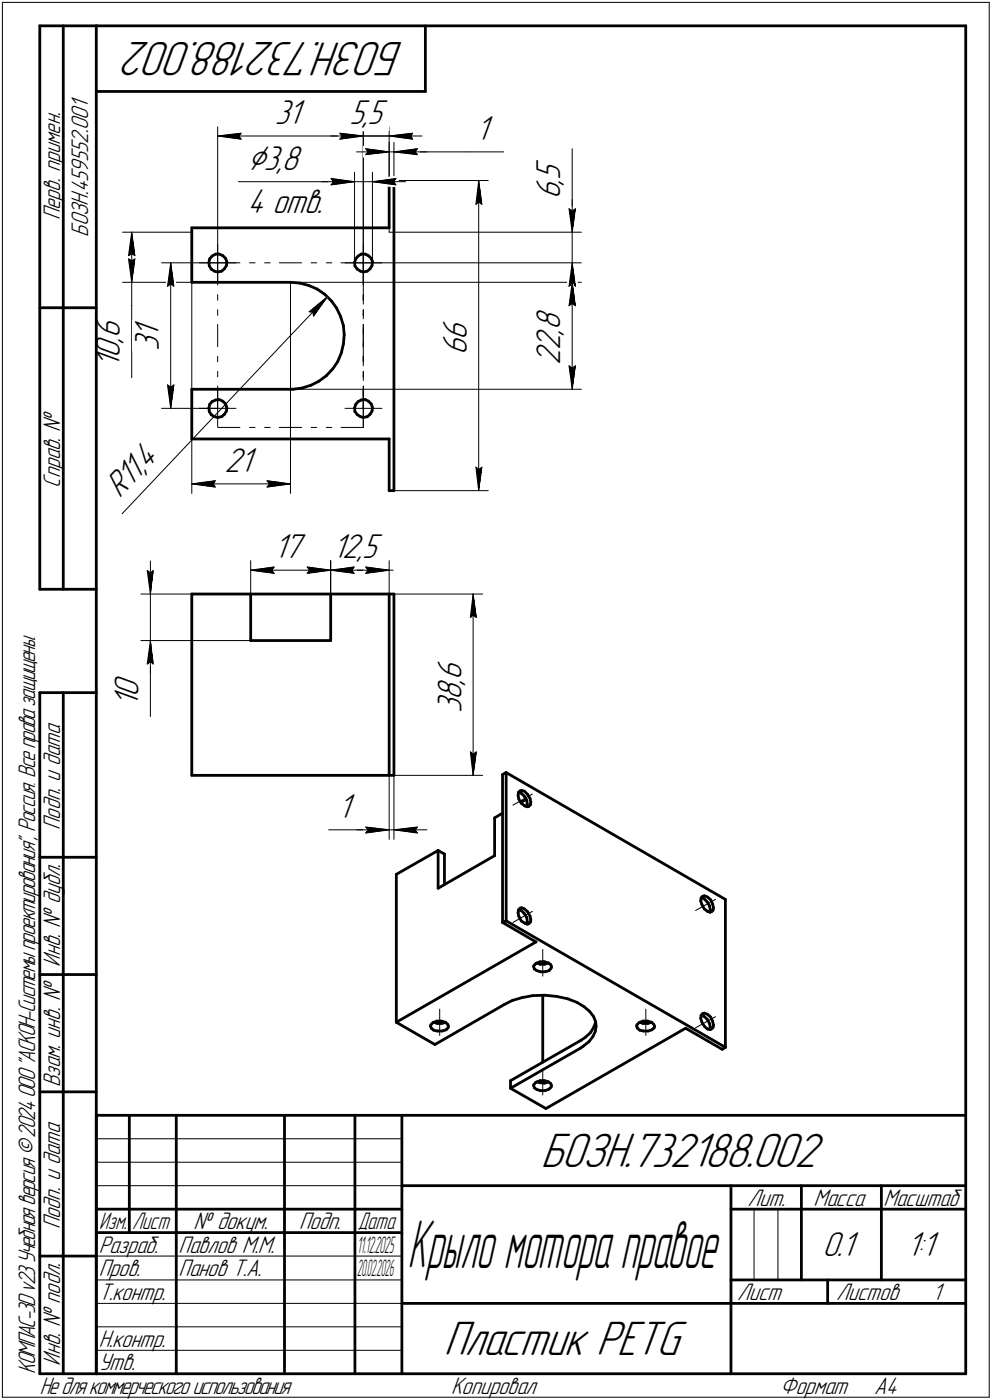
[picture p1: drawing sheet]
<svg xmlns="http://www.w3.org/2000/svg" width="211mm" height="298mm" viewBox="0 0 211 298" stroke-linecap="round" stroke-linejoin="round" font-family="sans-serif">
<defs><g id="words">
<text font-size="15" x="86.7" y="270.1">Крыломотораправое</text>
<g font-size="10.9">
<text x="85.9" y="9" transform="rotate(-180 85.9 9)">БОЗН.732188.002</text>
<text x="115.1" y="248.5">БОЗН.732188.002</text>
<text x="94.4" y="288.5">Пластик PETG</text>
</g>
<text font-size="8.5" x="52.7" y="36.1">⌀3,8</text>
<g font-size="7.8">
<text x="58.5" y="26.4">31</text>
<text x="74.3" y="26.4">5,5</text>
<text x="101.2" y="29.8">1</text>
<text x="119.2" y="39.3" transform="rotate(-90 119.2 39.3)">,</text>
<text x="119.2" y="38.2" transform="rotate(-90 119.2 38.2)">5</text>
<text x="52.7" y="45.3">4 отв.</text>
<text x="119.2" y="42.5" transform="rotate(-90 119.2 42.5)">6</text>
<text x="119.2" y="71.3" transform="rotate(-90 119.2 71.3)">,</text>
<text x="119.2" y="70.3" transform="rotate(-90 119.2 70.3)">8</text>
<text x="25.5" y="76.3" transform="rotate(-90 25.5 76.3)">0</text>
<text x="25.5" y="73.1" transform="rotate(-90 25.5 73.1)">,</text>
<text x="25.5" y="72.1" transform="rotate(-90 25.5 72.1)">6</text>
<text x="33.8" y="74.8" transform="rotate(-90 33.8 74.8)">3</text>
<text x="33.8" y="72.1" transform="rotate(-90 33.8 72.1)">1</text>
<text x="99.3" y="75.6" transform="rotate(-90 99.3 75.6)">6</text>
<text x="99.3" y="72.4" transform="rotate(-90 99.3 72.4)">6</text>
<text x="119.2" y="77.7" transform="rotate(-90 119.2 77.7)">2</text>
<text x="119.2" y="74.5" transform="rotate(-90 119.2 74.5)">2</text>
<text x="25.5" y="78.4" transform="rotate(-90 25.5 78.4)">1</text>
<text x="31.3" y="100.1" transform="rotate(-47 31.3 100.1)">4</text>
<text x="47.8" y="100.5">21</text>
<text x="25.5" y="106.2" transform="rotate(-47 25.5 106.2)">R11,</text>
<text x="58.3" y="118.9">17</text>
<text x="70.7" y="118.9">12,5</text>
<text x="29.4" y="148.4" transform="rotate(-90 29.4 148.4)">0</text>
<text x="98.2" y="149" transform="rotate(-90 98.2 149)">8</text>
<text x="98.2" y="145.8" transform="rotate(-90 98.2 145.8)">,</text>
<text x="98.2" y="144.8" transform="rotate(-90 98.2 144.8)">6</text>
<text x="29.4" y="150.5" transform="rotate(-90 29.4 150.5)">1</text>
<text x="98.2" y="151.8" transform="rotate(-90 98.2 151.8)">3</text>
<text x="71.9" y="174.2">1</text>
<text x="175" y="267.5">0.1</text>
<text x="192.9" y="267.5">1:1</text>
</g>
<g font-size="5.4">
<text x="12.8" y="46.9" transform="rotate(-90 12.8 46.9)">Перв. примен.</text>
<text x="18.8" y="50.4" transform="rotate(-90 18.8 50.4)">БОЗН.459552.001</text>
<text x="12.8" y="103.8" transform="rotate(-90 12.8 103.8)">Справ. №</text>
<text x="12.8" y="176.7" transform="rotate(-90 12.8 176.7)">Подп. и дата</text>
<text x="12.8" y="205.8" transform="rotate(-90 12.8 205.8)">Инв. № дубл.</text>
<text x="12.8" y="231.6" transform="rotate(-90 12.8 231.6)">Взам. инв. №</text>
<text x="159.1" y="256.8">Лит.</text>
<text x="173.1" y="256.8">Масса</text>
<text x="188" y="256.8">Масштаб</text>
<text x="12.8" y="261.7" transform="rotate(-90 12.8 261.7)">Подп. и дата</text>
<text x="41.2" y="261.8">№ докум.</text>
<text x="63.6" y="261.8">Подп.</text>
<text x="21" y="266.8">Разраб.</text>
<text x="38" y="266.8">Павлов М.М.</text>
<text x="21" y="271.8">Пров.</text>
<text x="38" y="271.8">Панов Т.А.</text>
<text x="21" y="276.8">Т.контр.</text>
<text x="156.9" y="276.8">Лист</text>
<text x="177.9" y="276.8">Листов</text>
<text x="198.4" y="276.8">1</text>
<text x="21" y="286.8">Н.контр.</text>
<text x="7.5" y="292.5" transform="rotate(-90 7.5 292.5)">КОМПАС-3Dv23Учебнаяверсия©2024ООО&quot;АСКОН-Системыпроектирования&quot;, Россия. Всеправазащищены.</text>
<text x="12.8" y="290.8" transform="rotate(-90 12.8 290.8)">Инв. № подл.</text>
<text x="21" y="291.8">Утв.</text>
<text x="8.5" y="296.7">Недлякоммерческогоиспользования</text>
<text x="96" y="296.8">Копировал</text>
<text x="166" y="296.8">Формат</text>
<text x="186" y="296.8">A4</text>
</g>
<g font-size="5.3">
<text x="21.1" y="261.8">Изм.</text>
<text x="28.1" y="261.8">Лист</text>
<text x="76.1" y="261.8">Дата</text>
</g>
<g font-size="5.2">
<text x="76" y="266.8">1</text>
<text x="76.7" y="266.8">1.12.2025</text>
</g>
<g font-size="5.1">
<text x="76" y="271.8">2</text>
<text x="76.9" y="271.8">0.02.2026</text>
</g>
</g></defs>
<g fill="none" stroke="#000" stroke-width=".59">
<path d="M8.5 5.5v120zM8.5 5.5h12zM13.5 5.5v120zM20.5 5.5v287zM20.5 5.5h185zM20.5 19.5h70zM90.5 5.5v14zM205.5 5.5v287zM82.8 38.4v10.1zM82.8 38.4h1zM83.8 38.4v66.1zM40.8 48.5v11.6z"/>
<path d="M40.8 48.5h42zM44.4 55.9l.1 .7zM44.5 56.6l.5 .7zM44.6 55.1l-.2 .8zM45 57.3l.6 .4zM45.1 54.5l.8-.4zM45.1 54.5l-.5 .6zM45.6 57.7l.7 .2zM45.9 54.1h.8zM46.3 57.9l.9-.2zM46.7 54.1l.7 .3zM47.2 57.7l.6-.5z"/>
<path d="M47.4 54.4l.6 .6zM48 55l.3 .7zM48.2 56.6l-.4 .6zM48.3 55.7l-.1 .9zM75.4 55.9l.1 .7zM75.5 56.6l.5 .7zM75.7 55.1l-.3 .8zM76 57.3l.7 .4zM76.2 54.5l.7-.4zM76.2 54.5l-.5 .6zM76.7 57.7l.6 .2zM76.9 54.1h.8z"/>
<path d="M77.3 57.9l.8-.2zM77.7 54.1l.7 .3zM78.1 57.7l.6-.5zM78.4 54.4l.6 .6zM79 55l.2 .7zM79.2 56.6l-.5 .6zM79.2 55.7v.9zM8.5 65.5h12zM40.8 60.1h21zM61.8 60.1l2 .2zM63.8 60.3l1.9 .5zM65.7 60.8l1.8 .8z"/>
<path d="M67.5 61.6l1.6 1.1zM69.1 62.7l1.4 1.4zM70.5 64.1l1.1 1.5zM70.8 78.6l-1.4 1.4zM71.6 65.6l.9 1.8zM71.9 77l-1.1 1.6zM72.5 67.4l.6 1.9zM72.6 75.1l-.7 1.9zM73.1 69.3l.1 2zM73.1 73.2l-.5 1.9zM73.2 71.3l-.1 1.9zM40.8 93.5h42z"/>
<path d="M40.8 82.9h21zM40.8 82.9v10.6zM44.4 86.9l.1 .7zM44.5 87.6l.5 .7zM44.6 86.1l-.2 .8zM45 88.3l.6 .4zM45.1 85.5l.8-.3zM45.1 85.5l-.5 .6zM45.6 88.7l.7 .2zM45.9 85.2l.8-.1zM46.3 88.9l.9-.2zM46.7 85.1l.7 .3z"/>
<path d="M47.2 88.7l.6-.5zM47.4 85.4l.6 .6zM48 86l.3 .8zM48.2 87.5l-.4 .7zM48.3 86.8l-.1 .7zM61.8 82.9h.5zM62.3 82.9l2-.3zM64.3 82.6l1.8-.6zM66.1 82l1.7-.8zM67.8 81.2l1.6-1.2zM75.4 86.9l.1 .7zM75.5 87.6l.5 .7z"/>
<path d="M75.7 86.1l-.3 .8zM76 88.3l.7 .4zM76.2 85.5l.7-.3zM76.2 85.5l-.5 .6zM76.7 88.7l.6 .2zM76.9 85.2l.8-.1zM77.3 88.9l.8-.2zM77.7 85.1l.7 .3zM78.1 88.7l.6-.5zM78.4 85.4l.6 .6zM79 86l.2 .8zM79.2 87.5l-.5 .7z"/>
<path d="M79.2 86.8v.7zM82.8 93.5v11zM82.8 104.5h1zM8.5 125.5h12zM40.8 126.5v38.6zM40.8 126.5h12.5zM53.3 126.5h17.1zM53.3 136.4h17.1zM53.3 126.5v9.9zM70.4 126.5h12.4zM70.4 126.5v9.9zM82.8 126.5v38.6z"/>
<path d="M82.8 126.5h1zM83.8 126.5v38.6zM8.5 147.5v145zM8.5 147.5h12zM13.5 147.5v145zM40.8 165.1h42zM82.8 165.1h1zM105.2 174.2l1.7-1.1zM105.2 174.2v8zM106.9 164.9v31.5zM106.9 164.9l.8-.4zM107.7 164.5l46.6 27z"/>
<path d="M107.7 164.5v31.6zM110.2 169.4l.2 .8zM110.3 168.7l-.1 .7zM110.3 168.7l.6 .2zM110.4 170.2l.5 .8zM110.7 168.4l.3-.1zM110.7 168.4l-.4 .3zM110.8 170.9l1.1-.6zM110.9 171l.8 .6zM110.9 168.9l.7 .7zM111 168.3l.6 .2zM111.6 168.5l.7 .7z"/>
<path d="M111.6 169.6l.5 .8zM111.7 171.6l.6 .2zM112.1 170.4l.1 .8zM112.2 171.2l-.1 .6zM112.3 169.2l.5 .8zM112.3 171.8l.2-.1zM112.5 171.7l.4-.3zM112.8 170l.1 .9zM112.9 170.9v.5zM8.5 182.5h12zM84.3 186.2v31.5zM84.3 186.2l8.9-5.1z"/>
<path d="M93.2 181.1l1.4 .8zM93.2 189.1l12-6.9zM93.2 181.1v8zM94.6 181.9v6.5zM106.9 196.4l7.1 4.2zM106.9 196.4l.8-.3zM107.7 196.1l46.6 26.9zM110.2 194.4l.2 .8zM110.3 193.8l-.1 .6zM110.3 193.7l.6 .2zM110.4 195.2l.5 .9zM110.7 193.4l.3-.1z"/>
<path d="M110.7 193.4l-.4 .4zM110.9 196.1l.8 .5zM110.9 193.9l.7 .7zM111 193.3l.6 .2zM111.6 193.5l.7 .6zM111.6 194.6l.5 .8zM111.7 196.6l.6 .2zM112.1 195.4l.1 .9zM112.2 196.3l-.1 .5zM112.3 194.1l.5 1zM112.3 196.8l.2-.1zM112.5 196.7l.4-.4z"/>
<path d="M112.8 195.1l.1 .7zM112.9 195.8v.5zM149.1 191.9l.3 .7zM149.2 191.2l.6 .1zM149.2 191.3l-.1 .6zM149.4 192.6l.5 .9zM149.5 190.8h.4zM149.5 190.8l-.3 .5zM149.8 191.3l.7 .7zM149.9 190.8l.6 .2zM149.9 193.5l.6 .6zM150.5 192l.5 .9z"/>
<path d="M150.5 191l.7 .6zM150.5 194.1l.6 .1zM151 192.9l.1 .8zM151.1 193.7l-.1 .5zM151.1 194.2l.3-.1zM151.2 191.6l.4 .9zM151.4 194.1l.3-.3zM151.6 192.5l.2 .8zM151.8 193.3l-.1 .5zM154.3 191.5v31.5zM8.5 207.5h12zM84.3 217.7l8.2 4.7z"/>
<path d="M84.3 217.7l29.7-17.1zM91.6 218.5l.2 .4zM91.7 218.2l-.1 .3zM91.8 218.9l.5 .5zM92.1 217.8l.9-.4zM92.1 217.8l-.4 .4zM92.3 217.7l.7 .2zM92.3 219.4l.7 .1zM93 217.4h1zM93 217.9h1zM93 219.5h1.1zM94 217.9l.8-.2z"/>
<path d="M94 217.4l.7 .3zM94.1 219.5l.8-.2zM94.7 217.7l.5 .4zM94.9 219.3l.4-.4zM95.2 218.1l.2 .4zM95.4 218.5l-.1 .4zM107.4 213.9l1.7-.9zM109.1 213l2-.6zM111.1 212.4l2.3-.4zM113.4 212l2.5-.1zM113.5 205.8l.2 .5zM113.6 205.6l-.1 .2z"/>
<path d="M113.7 206.3l.5 .4zM114 205.1l.9-.3zM114 205.1l-.4 .5zM114.2 205.1l.7 .2zM114.2 206.7l.8 .2zM114.9 205.3h1zM114.9 204.8h1zM115 206.9h1zM115.5 211.9v14.2zM115.5 204.7v.6zM115.9 205.3l.9-.2zM115.9 211.9l2.5 .3z"/>
<path d="M115.9 204.8l.8 .3zM116 206.9l.8-.2zM116.7 205.1l.5 .3zM117.2 205.4l.1 .4zM117.3 206.2l-.5 .5zM117.3 205.8v.4zM118.4 212.2l2.4 .5zM120.8 212.7l2 .7zM122.8 213.4l1.5 1zM124.3 214.4l1.2 1zM125.5 215.4l.8 1.1zM126.3 218.8l-.7 1.1z"/>
<path d="M126.3 216.5l.4 1.1zM126.7 219.6l-.5 1.1zM126.7 217.7l-.4 1.1zM126.7 217.6l.1 .9zM126.8 218.5l-.1 1.1zM135.5 218.5l.1 .4zM135.6 218.2l-.1 .3zM135.6 218.9l.5 .5zM136 217.8l.8-.4zM136 217.8l-.4 .4zM136.1 217.7l.7 .2zM136.1 219.4l.8 .1z"/>
<path d="M136.8 217.9h1zM136.8 217.4h1zM136.9 219.5h1zM137.8 217.9l.9-.2zM137.8 217.4l.8 .3zM137.9 219.5l.8-.2zM138.6 217.7l.5 .4zM138.7 219.3l.5-.4zM139.1 218.1l.2 .4zM139.3 218.5l-.1 .4zM145.9 218.9l7.8 4.5zM149.1 216.8l.3 .9z"/>
<path d="M149.2 216.2l-.1 .6zM149.2 216.2l.6 .2zM149.4 217.7l.5 .8zM149.5 215.8l.4-.1zM149.5 215.8l-.3 .4zM149.8 216.4l.7 .6zM149.9 215.7l.6 .3zM149.9 218.5l.6 .6zM150.5 217l.5 .9zM150.5 216l.7 .6zM150.5 219.1l.6 .1zM151 217.9l.1 .8z"/>
<path d="M151.1 219.2l.3-.1zM151.1 218.7l-.1 .5zM151.2 216.6l.4 .9zM151.4 219.1l.3-.3zM151.6 217.5l.2 .8zM151.8 218.3l-.1 .5zM8.5 232.5h12zM20.5 237.5h185zM20.5 237.5v55zM27.5 237.5v25zM37.5 237.5v55zM60.5 237.5v55z"/>
<path d="M75.5 237.5v55zM85.5 237.5v55zM92.5 222.4l14.9-8.5zM108.6 230.1l14.9-8.5zM108.6 230.1v1.6zM108.6 231.7l14.9-8.5zM108.6 231.7l7.6 4.4zM113.5 231.1l.2 .5zM113.6 230.9l-.1 .2zM113.7 231.6l.5 .4zM114 230.5l.9-.4zM114 230.5l-.4 .4z"/>
<path d="M114.2 230.4l.7 .1zM114.2 232l.8 .2zM114.9 230.5l1 .1zM114.9 230.1h1zM115 232.2h1zM115.5 230v.6zM115.9 230.6l.9-.2zM115.9 230.1l.8 .3zM116 232.2l.8-.3zM116.2 236.1l29.7-17.2zM116.7 230.4l.5 .3zM116.8 231.9l.5-.4z"/>
<path d="M117.2 230.7l.1 .4zM117.3 231.1v.4zM123.5 221.6l1-.7zM123.5 223.2l.6-.4zM124.1 222.8l1.2-1zM124.5 220.9l1.1-1zM126.2 220.7l-.9 1.1zM153.7 223.4l.6-.4zM20.5 257.5h65zM85.5 252.5h120zM155.5 252.5v40zM155.5 257.5h15z"/>
<path d="M170.5 252.5v20zM170.5 257.5h35zM187.5 252.5v20zM8.5 267.5h12zM20.5 262.5h65zM85.5 277.5h70zM155.5 277.5h50zM155.5 272.5h50zM176.1 272.5v5zM8.5 292.5h12zM20.5 292.5h185z"/>
</g>
<g fill="none" stroke="#000" stroke-width=".21">
<path d="M.5 .5v297zM.5 .5h210zM210.5 .5v297zM46.3 27v29zM46.3 29l5-.6zM46.3 29l5 .6zM46.3 29h31zM50.7 38.7h19.7zM50.8 29l.5 .6zM51.3 28.4l-.5 .6zM68.4 38.7h7zM70.4 29h6.9z"/>
<path d="M70.4 38.7h5zM70.4 38l5 .7zM70.4 38l.6 .7zM70.4 39.4l5-.7zM71 38.7l-.6 .7zM72.3 29h5zM72.3 29h12.5zM72.3 28.4l5 .6zM72.3 28.4l.5 .6zM72.3 29.6l5-.6zM72.8 29l-.5 .6zM75.4 36.7v19.3z"/>
<path d="M75.4 38.7h3.8zM75.9 32.3h6.9zM77.3 27v29zM77.3 29h5.5zM77.8 31.7l5 .6zM77.8 31.7l.5 .6zM77.8 32.9l5-.6zM78.3 32.3l-.5 .6zM79.2 36.7v19.3zM79.2 38.7l5 .7zM79.2 38.7l5-.7zM79.2 38.7h7.1z"/>
<path d="M82.8 27v22.4zM82.8 30.3v11.2zM82.8 38.4h21.1zM82.8 29l5 .6zM82.8 29l5-.6zM82.8 29h7zM82.8 32.3h1zM83.7 38.7l.5 .7zM83.8 32.3h15.4zM83.8 30.3v11.2zM83.8 32.3l5 .6zM83.8 32.3l5-.6z"/>
<path d="M83.8 32.3h7zM84.2 38l-.5 .7zM87.4 29l.4 .6zM87.8 28.4l-.4 .6zM88.3 32.3l.5 .6zM88.8 31.7l-.5 .6zM99.2 32.3h8zM101.9 38.4l.6 5.1zM101.9 38.4l-.6 5.1zM101.9 38.4v66.1zM121.8 31.7v12.7zM26.1 49.4h14.7z"/>
<path d="M27.3 55.1l.7 5zM27.3 55.1l.7 .4zM27.3 54.4l.7-.4zM28 55.5l.7-.4zM28 49.4l.7 5zM28 54l.7 .4zM28 49.4l-.7 5zM28 49.4v10.7zM28.7 55.1l-.7 5zM34.4 56h11.9zM36.3 56l.7 5zM36.3 56l-.7 5z"/>
<path d="M36.3 56v31zM42.4 56h3.9zM46.3 56h4.8zM46.3 56v4.7zM46.3 56h3.9zM46.3 56v3.9zM46.3 52.1v3.9zM53.1 56h1.2zM56.3 56h1.2zM59.4 56h4.8zM66.2 56h1.2zM69.4 56h1.2z"/>
<path d="M72.6 56h4.7zM73.4 56h3.9zM77.3 59.9v4.9zM77.3 56v4.7zM77.3 56h4zM77.3 56v3.9zM77.3 52.1v3.9zM77.3 56h46.4zM82.8 49.4h40.9zM101.3 43.5l.6-.5zM101.9 43l.6 .5zM121.1 44.4l.7 .6z"/>
<path d="M121.1 44.4l.7 5zM121.8 44.4v5zM121.8 45l.6-.6zM121.8 42.5v6.9zM121.8 56l-.7 5zM121.8 56l.6 5zM121.8 56v7zM121.8 49.4v6.6zM122.4 44.4l-.6 5zM26.1 60.1h14.7zM28 60.1v5zM28 65v15.4z"/>
<path d="M35.6 61l.7-.5zM36.3 60.5l.7 .5zM40.8 60.1v45zM46.3 62.7v1.2zM46.3 66v1.1zM46.3 69.1v4.7zM46.3 75.9v1.1zM46.3 79.1v1.2zM61.8 60.1v45zM61.8 60.1h61.9zM61.8 71.5l-35.8 37.9zM65.8 66.4l.7 .1z"/>
<path d="M65.8 66.4l3.9-3.2zM66.5 66.5l.2 .8zM69.7 63.2l-3 4.1zM69.7 63.2l-7.9 8.3zM77.3 66.7v1.2zM77.3 69.9v1.2zM77.3 73.1v4.8zM77.3 79.8v1.2zM77.3 79.1v1.2zM77.3 75.9v1.1zM77.3 69.1v4.7zM77.3 66v1.1z"/>
<path d="M77.3 62.7v1.2zM121.1 61l.7-.5zM121.1 65.1l.7-.5zM121.1 77.9l.7 5zM121.1 77.9l.7 .5zM121.8 60.5l.6 .5zM121.8 60.1l.6 5zM121.8 64.6l.6 .5zM121.8 60.1l-.7 5zM121.8 78.4l.6-.5zM121.8 60.1v22.8zM122.4 77.9l-.6 5z"/>
<path d="M34.4 87h11.9zM35.6 82l.7 5zM35.6 82l.7 .5zM36.3 82.5l.7-.5zM37 82l-.7 5zM42.4 87h3.9zM46.3 91h4.8zM46.3 82.2v4.8zM46.3 87h3.9zM46.3 87v3.8zM46.3 83.1v3.9zM53.1 91h1.2z"/>
<path d="M56.3 91h1.2zM59.4 91h4.8zM61.8 82.9h61.9zM66.2 91h1.2zM69.4 91h1.2zM72.6 91h4.7zM73.4 87h3.9zM77.3 83.1v1.1zM77.3 86.2v4.8zM77.3 82.2v4.8zM77.3 87h4zM77.3 87v3.8z"/>
<path d="M77.3 83.1v3.9zM101.3 99.5l.6 5zM101.3 99.5l.6 .5zM101.9 100l.6-.5zM102.5 99.5l-.6 5zM32 119.5v7zM40.8 103l5-.6zM40.8 103l5 .7zM40.8 103h21zM45.4 103l.4 .7zM45.8 102.4l-.4 .6zM53.3 119.4v17z"/>
<path d="M56.8 103.7l5-.7zM56.8 102.4l.5 .6zM56.8 102.4l5 .6zM57.3 103l-.5 .7zM70.4 119.4v17zM70.4 119.4v7.1zM82.8 119.4v7.1zM83.8 104.5h20.1zM30 136.4h23.3zM30 126.5h23.3zM31.3 121.5l.7 .5zM31.3 121.5l.7 5z"/>
<path d="M32 136.4v5zM32 136.4l-.7 5zM32 136.4l.6 5zM32 136.4v6.9zM32 122l.6-.5zM32 126.5v9.9zM32.6 121.5l-.6 5zM53.3 121.4l5-.7zM53.3 121.4l5 .7zM53.3 121.4h17.1zM57.8 121.4l.5 .7zM58.3 120.7l-.5 .7z"/>
<path d="M65.4 122.1l5-.7zM65.4 120.7l.5 .7zM65.4 120.7l5 .7zM65.9 121.4l-.5 .7zM68.7 121.4h1.7zM68.7 121.4h15zM70.4 121.4l5-.7zM70.4 121.4l5 .7zM70.4 121.4h12.4zM74.8 121.4l.6 .7zM75.4 120.7l-.6 .7zM77.8 122.1l5-.7z"/>
<path d="M77.8 120.7l.5 .7zM77.8 120.7l5 .7zM78.3 121.4l-.5 .7zM83.8 126.5h18.9zM100.1 131.5l.6-.5zM100.7 126.5l.6 5zM100.7 131l.6 .5zM100.7 126.5l-.6 5zM100.7 126.5v38.6zM31.3 141.4l.7-.5zM32 141.4v11.2zM32 140.9l.6 .5z"/>
<path d="M69.9 176.7h7.9zM75.9 176.7h6.9zM77.8 176.7h5zM77.8 176.1l5 .6zM77.8 176.1l.5 .6zM77.8 177.4l5-.7zM78.3 176.7l-.5 .7zM82.8 164.1v14.6zM82.8 176.7h1zM83.8 164.1v14.6zM83.8 165.1h18.9zM83.8 176.7l5 .7z"/>
<path d="M83.8 176.7l5-.6zM83.8 176.7h7zM88.3 176.7l.5 .7zM88.8 176.1l-.5 .6zM100.1 160.1l.6 5zM100.1 160.1l.6 .5zM100.7 160.6l.6-.5zM101.3 160.1l-.6 5zM109.1 171.4l4.2-2.3zM109.1 196.4l4.2-2.3zM148 193.9l4.2-2.4zM93.6 214.9v5.6z"/>
<path d="M115.5 202.2v5.7zM137.4 214.9v5.6zM148 218.9l4.2-2.4zM115.5 227.5v5.7zM20.5 247.5h65zM20.5 252.5h65zM20.5 242.5h65zM160.4 257.5v15zM165.5 257.5v15zM20.5 267.5h65zM20.5 272.5h65zM20.5 277.5h65z"/>
<path d="M.5 297.5h210zM20.5 282.5h65zM20.5 287.5h65z"/>
</g>
<g fill="#fff" stroke="#fff" stroke-width=".21">
<path d="M58.3 113.3h7.1zM58.3 113.4h7.1zM58.3 113.5h7.1zM58.3 113.5h7.1zM58.3 113.6h7.1zM58.3 113.7h7.1zM58.3 113.8h7.1zM58.3 113.9h7.1zM58.3 114h7.1zM58.3 114h7.1zM58.3 114.1h7.1zM58.3 114.2h7.1zM58.3 114.3h7.1zM58.3 114.4h7.1zM58.3 114.5h7.1zM58.3 114.6h7.1zM58.3 114.6h7.1zM58.3 114.7h7.1zM58.3 114.8h7.1zM58.3 114.9h7.1zM58.3 115h7.1zM58.3 115.1h7.1zM58.3 115.1h7.1zM58.3 115.2h7.1zM58.3 115.3h7.1zM58.3 115.4h7.1zM58.3 115.5h7.1zM58.3 115.6h7.1zM58.3 115.7h7.1zM58.3 115.7h7.1zM58.3 115.8h7.1zM58.3 115.9h7.1zM58.3 116h7.1zM58.3 116.1h7.1zM58.3 116.2h7.1zM58.3 116.2h7.1zM58.3 116.3h7.1zM58.3 116.4h7.1zM58.3 116.5h7.1zM58.3 116.6h7.1zM58.3 116.7h7.1zM58.3 116.8h7.1zM58.3 116.8h7.1zM58.3 116.9h7.1zM58.3 117h7.1zM58.3 117.1h7.1zM58.3 117.2h7.1zM58.3 117.3h7.1zM58.3 117.3h7.1zM58.3 117.4h7.1zM58.3 117.5h7.1zM58.3 117.6h7.1zM58.3 117.7h7.1zM58.3 117.8h7.1zM58.3 117.9h7.1zM58.3 117.9h7.1zM58.3 118h7.1zM58.3 118.1h7.1zM58.3 118.2h7.1zM58.3 118.3h7.1zM58.3 118.4h7.1zM58.3 118.4h7.1zM58.3 118.5h7.1zM58.3 118.6h7.1zM58.3 118.7h7.1zM58.3 118.8h7.1zM58.3 118.9h7.1zM58.3 119h7.1zM58.3 119h7.1zM58.3 119.1h7.1zM58.3 119.2h7.1zM58.3 119.3h7.1zM58.3 119.4h7.1zM58.3 119.5h7.1zM58.3 119.5h7.1zM58.3 119.6h7.1zM58.3 119.7h7.1zM58.3 119.8h7.1zM58.3 119.9h7.1zM58.3 120h7.1zM58.3 120.1h7.1zM58.3 120.1h7.1zM58.3 120.2h7.1zM58.3 120.3h7.1z"/>
<path d="M64.9 120.2h.6zM64.9 120.3h1.2zM64.9 120.4h1.8zM64.9 120.5h2.5zM64.9 120.6h3.1zM64.9 120.6h3.7zM64.9 120.7h3.9zM64.9 120.8h4.1zM64.9 120.9h4.3zM64.9 121h4.5zM64.9 121.1h4.7zM64.9 121.2h4.9zM64.9 121.2h5.1zM64.9 121.3h5.3zM64.9 121.4h5.5zM64.9 121.5h5.3zM64.9 121.6h5.1zM64.9 121.7h4.9zM64.9 121.8h4.7zM64.9 121.8h4.5zM64.9 121.9h4.3zM64.9 122h4.1zM64.9 122.1h3.9zM64.9 122.2h3.7zM64.9 122.3h3zM64.9 122.3h2.2zM64.9 122.4h1.5zM64.9 122.5h.7z"/>
<path d="M58.3 120.2h.5zM57.7 120.3h1.1zM57 120.4h1.8zM56.4 120.5h2.4zM55.8 120.6h3zM55.1 120.6h3.7zM54.9 120.7h3.9zM54.8 120.8h4zM54.5 120.9h4.3zM54.4 121h4.4zM54.2 121.1h4.6zM53.9 121.2h4.9zM53.8 121.2h5zM53.6 121.3h5.2zM53.3 121.4h5.5zM53.6 121.5h5.2zM53.8 121.6h5zM53.9 121.7h4.9zM54.2 121.8h4.6zM54.4 121.8h4.4zM54.5 121.9h4.3zM54.8 122h4zM54.9 122.1h3.9zM55.1 122.2h3.7zM55.9 122.3h2.9zM56.6 122.3h2.2zM57.4 122.4h1.4zM58.2 122.5h.6z"/>
<path d="M23.9 143.4h7.1zM23.9 143.5h7.1zM23.9 143.6h7.1zM23.9 143.7h7.1zM23.9 143.8h7.1zM23.9 143.8h7.1zM23.9 143.9h7.1zM23.9 144h7.1zM23.9 144.1h7.1zM23.9 144.2h7.1zM23.9 144.3h7.1zM23.9 144.4h7.1zM23.9 144.4h7.1zM23.9 144.5h7.1zM23.9 144.6h7.1zM23.9 144.7h7.1zM23.9 144.8h7.1zM23.9 144.9h7.1zM23.9 144.9h7.1zM23.9 145h7.1zM23.9 145.1h7.1zM23.9 145.2h7.1zM23.9 145.3h7.1zM23.9 145.4h7.1zM23.9 145.5h7.1zM23.9 145.5h7.1zM23.9 145.6h7.1zM23.9 145.7h7.1zM23.9 145.8h7.1zM23.9 145.9h7.1zM23.9 146h7.1zM23.9 146h7.1zM23.9 146.1h7.1zM23.9 146.2h7.1zM23.9 146.3h7.1zM23.9 146.4h7.1zM23.9 146.5h7.1zM23.9 146.6h7.1zM23.9 146.6h7.1zM23.9 146.7h7.1zM23.9 146.8h7.1zM23.9 146.9h7.1zM23.9 147h7.1zM23.9 147.1h7.1zM23.9 147.2h7.1zM23.9 147.2h7.1zM23.9 147.3h7.1zM23.9 147.4h7.1zM23.9 147.5h7.1zM23.9 147.6h7.1zM23.9 147.7h7.1zM23.9 147.7h7.1zM23.9 147.8h7.1zM23.9 147.9h7.1zM23.9 148h7.1zM23.9 148.1h7.1zM23.9 148.2h7.1zM23.9 148.3h7.1zM23.9 148.3h7.1zM23.9 148.4h7.1zM23.9 148.5h7.1zM23.9 148.6h7.1zM23.9 148.7h7.1zM23.9 148.8h7.1zM23.9 148.8h7.1zM23.9 148.9h7.1zM23.9 149h7.1zM23.9 149.1h7.1zM23.9 149.2h7.1zM23.9 149.3h7.1zM23.9 149.4h7.1zM23.9 149.4h7.1zM23.9 149.5h7.1zM23.9 149.6h7.1zM23.9 149.7h7.1zM23.9 149.8h7.1zM23.9 149.9h7.1zM23.9 149.9h7.1zM23.9 150h7.1zM23.9 150.1h7.1zM23.9 150.2h7.1zM23.9 150.3h7.1zM23.9 150.4h7.1zM23.9 150.5h7.1z"/>
<path d="M31.9 136.7h.3zM31.9 136.7h.3zM31.8 136.8h.4zM31.8 136.9h.5zM31.7 137h.6zM31.7 137.1h.6zM31.7 137.2h.6zM31.7 137.2h.6zM31.7 137.3h.7zM31.6 137.4h.8zM31.6 137.5h.8zM31.5 137.6h1zM31.5 137.7h1zM31.5 137.8h1.1zM31.4 137.8h1.2zM31.4 137.9h1.2zM31.3 138h1.4zM31.3 138.1h1.4zM31.2 138.2h1.5zM31.2 138.3h1.6zM31.2 138.3h1.6zM31.2 138.4h1.6zM31.2 138.5h1.6zM31.2 138.6h1.6zM31.2 138.7h1.6zM31.2 138.8h1.6zM31.2 138.9h1.7zM31.2 138.9h1.7zM31.2 139h1.7zM31.2 139.1h1.7zM31.2 139.2h1.7zM31.2 139.3h1.7zM31.2 139.4h1.7zM31.1 139.4h1.8zM31.1 139.5h1.8zM31.1 139.6h1.8zM31.1 139.7h1.8zM31.1 139.8h1.8zM31.1 139.9h1.8zM31.1 140h1.8zM31 140h1.9zM31 140.1h2zM31 140.2h2zM31 140.3h2zM31 140.4h2zM31 140.5h2zM31 140.5h2zM31 140.6h2zM30.9 140.7h2.2zM30.9 140.8h2.2zM30.9 140.9h2.2zM30.9 141h2.2zM30.9 141.1h2.2zM30.9 141.1h2.2zM30.9 141.2h2.2zM30.8 141.3h2.4zM30.8 141.4h2.4zM30.8 141.5h2.4zM30.8 141.6h2.4zM30.8 141.6h2.4zM30.8 141.7h2.4zM30.8 141.8h2.4z"/>
<path d="M30.7 121h2.5zM30.8 121.1h2.4zM30.8 121.2h2.4zM30.8 121.2h2.4zM30.8 121.3h2.4zM30.8 121.4h2.4zM30.8 121.5h2.4zM30.8 121.6h2.4zM30.9 121.7h2.2zM30.9 121.8h2.2zM30.9 121.8h2.2zM30.9 121.9h2.2zM30.9 122h2.2zM30.9 122.1h2.2zM30.9 122.2h2.2zM31 122.3h2zM31 122.3h2zM31 122.4h2zM31 122.5h2zM31 122.6h2zM31 122.7h2zM31 122.8h2zM31 122.9h1.9zM31.1 122.9h1.8zM31.1 123h1.8zM31.1 123.1h1.8zM31.1 123.2h1.8zM31.1 123.3h1.8zM31.1 123.4h1.8zM31.1 123.4h1.8zM31.2 123.5h1.7zM31.2 123.6h1.7zM31.2 123.7h1.7zM31.2 123.8h1.7zM31.2 123.9h1.7zM31.2 124h1.7zM31.2 124h1.7zM31.2 124.1h1.6zM31.2 124.2h1.6zM31.2 124.3h1.6zM31.2 124.4h1.6zM31.2 124.5h1.6zM31.2 124.5h1.6zM31.2 124.6h1.6zM31.2 124.7h1.5zM31.3 124.8h1.4zM31.3 124.9h1.4zM31.4 125h1.2zM31.4 125.1h1.2zM31.5 125.1h1.1zM31.5 125.2h1zM31.5 125.3h1zM31.6 125.4h.8zM31.6 125.5h.8zM31.7 125.6h.7zM31.7 125.6h.6zM31.7 125.7h.6zM31.7 125.8h.6zM31.7 125.9h.6zM31.8 126h.5zM31.8 126.1h.4zM31.9 126.2h.3zM31.9 126.2h.3z"/>
<path d="M70.7 113.3h11zM70.7 113.4h11zM70.7 113.5h11zM70.7 113.5h11zM70.7 113.6h11zM70.7 113.7h11zM70.7 113.8h11zM70.7 113.9h11zM70.7 114h11zM70.7 114h11zM70.7 114.1h11zM70.7 114.2h11zM70.7 114.3h11zM70.7 114.4h11zM70.7 114.5h11zM70.7 114.6h11zM70.7 114.6h11zM70.7 114.7h11zM70.7 114.8h11zM70.7 114.9h11zM70.7 115h11zM70.7 115.1h11zM70.7 115.1h11zM70.7 115.2h11zM70.7 115.3h11zM70.7 115.4h11zM70.7 115.5h11zM70.7 115.6h11zM70.7 115.7h11zM70.7 115.7h11zM70.7 115.8h11zM70.7 115.9h11zM70.7 116h11zM70.7 116.1h11zM70.7 116.2h11zM70.7 116.2h11zM70.7 116.3h11zM70.7 116.4h11zM70.7 116.5h11zM70.7 116.6h11zM70.7 116.7h11zM70.7 116.8h11zM70.7 116.8h11zM70.7 116.9h11zM70.7 117h11zM70.7 117.1h11zM70.7 117.2h11zM70.7 117.3h11zM70.7 117.3h11zM70.7 117.4h11zM70.7 117.5h11zM70.7 117.6h11zM70.7 117.7h11zM70.7 117.8h11zM70.7 117.9h11zM70.7 117.9h11zM70.7 118h11zM70.7 118.1h11zM70.7 118.2h11zM70.7 118.3h11zM70.7 118.4h11zM70.7 118.4h11zM70.7 118.5h11zM70.7 118.6h11zM70.7 118.7h11zM70.7 118.8h11zM70.7 118.9h11zM70.7 119h11zM70.7 119h11zM70.7 119.1h11zM70.7 119.2h11zM70.7 119.3h11zM70.7 119.4h11zM70.7 119.5h11zM70.7 119.5h11zM70.7 119.6h11zM70.7 119.7h11zM70.7 119.8h11zM70.7 119.9h11zM70.7 120h11zM70.7 120.1h11zM70.7 120.1h11zM70.7 120.2h11zM70.7 120.3h11z"/>
<path d="M75.3 120.2h.6zM74.7 120.3h1.2zM74 120.4h1.9zM73.4 120.5h2.5zM72.8 120.6h3.1zM72.1 120.6h3.8zM72 120.7h3.9zM71.8 120.8h4.1zM71.5 120.9h4.4zM71.4 121h4.5zM71.2 121.1h4.7zM71 121.2h4.9zM70.8 121.2h5.1zM70.6 121.3h5.3zM70.4 121.4h5.5zM70.6 121.5h5.3zM70.8 121.6h5.1zM71 121.7h4.9zM71.2 121.8h4.7zM71.4 121.8h4.5zM71.5 121.9h4.4zM71.8 122h4.1zM72 122.1h3.9zM72.1 122.2h3.8zM72.9 122.3h3zM73.7 122.3h2.2zM74.4 122.4h1.5zM75.2 122.5h.7z"/>
<path d="M77.3 120.2h.7zM77.3 120.3h1.3zM77.3 120.4h1.9zM77.3 120.5h2.5zM77.3 120.6h3.1zM77.3 120.6h3.7zM77.3 120.7h4zM77.3 120.8h4.1zM77.3 120.9h4.3zM77.3 121h4.6zM77.3 121.1h4.7zM77.3 121.2h4.9zM77.3 121.2h5.2zM77.3 121.3h5.3zM77.3 121.4h5.5zM77.3 121.5h5.3zM77.3 121.6h5.2zM77.3 121.7h4.9zM77.3 121.8h4.7zM77.3 121.8h4.6zM77.3 121.9h4.3zM77.3 122h4.1zM77.3 122.1h4zM77.3 122.2h3.7zM77.3 122.3h3zM77.3 122.3h2.3zM77.3 122.4h1.5zM77.3 122.5h.8z"/>
<path d="M71.9 168.6h4zM71.9 168.7h4zM71.9 168.7h4zM71.9 168.8h4zM71.9 168.9h4zM71.9 169h4zM71.9 169.1h4zM71.9 169.2h4zM71.9 169.2h4zM71.9 169.3h4zM71.9 169.4h4zM71.9 169.5h4zM71.9 169.6h4zM71.9 169.7h4zM71.9 169.8h4zM71.9 169.8h4zM71.9 169.9h4zM71.9 170h4zM71.9 170.1h4zM71.9 170.2h4zM71.9 170.3h4zM71.9 170.3h4zM71.9 170.4h4zM71.9 170.5h4zM71.9 170.6h4zM71.9 170.7h4zM71.9 170.8h4zM71.9 170.9h4zM71.9 170.9h4zM71.9 171h4zM71.9 171.1h4zM71.9 171.2h4zM71.9 171.3h4zM71.9 171.4h4zM71.9 171.4h4zM71.9 171.5h4zM71.9 171.6h4zM71.9 171.7h4zM71.9 171.8h4zM71.9 171.9h4zM71.9 172h4zM71.9 172h4zM71.9 172.1h4zM71.9 172.2h4zM71.9 172.3h4zM71.9 172.4h4zM71.9 172.5h4zM71.9 172.6h4zM71.9 172.6h4zM71.9 172.7h4zM71.9 172.8h4zM71.9 172.9h4zM71.9 173h4zM71.9 173.1h4zM71.9 173.1h4zM71.9 173.2h4zM71.9 173.3h4zM71.9 173.4h4zM71.9 173.5h4zM71.9 173.6h4zM71.9 173.7h4zM71.9 173.7h4zM71.9 173.8h4zM71.9 173.9h4zM71.9 174h4zM71.9 174.1h4zM71.9 174.2h4zM71.9 174.2h4zM71.9 174.3h4zM71.9 174.4h4zM71.9 174.5h4zM71.9 174.6h4zM71.9 174.7h4zM71.9 174.8h4zM71.9 174.8h4zM71.9 174.9h4zM71.9 175h4zM71.9 175.1h4zM71.9 175.2h4zM71.9 175.3h4zM71.9 175.3h4zM71.9 175.4h4zM71.9 175.5h4zM71.9 175.6h4zM71.9 175.7h4z"/>
<path d="M77.3 175.6h.7zM77.3 175.7h1.3zM77.3 175.8h1.9zM77.3 175.9h2.5zM77.3 175.9h3.1zM77.3 176h3.7zM77.3 176.1h4zM77.3 176.2h4.2zM77.3 176.3h4.4zM77.3 176.4h4.7zM77.3 176.4h4.9zM77.3 176.5h5.1zM77.3 176.6h5.3zM77.3 176.7h5.5zM77.3 176.8h5.3zM77.3 176.9h5.2zM77.3 177h4.9zM77.3 177h4.7zM77.3 177.1h4.6zM77.3 177.2h4.3zM77.3 177.3h4.1zM77.3 177.4h4zM77.3 177.5h3.7zM77.3 177.5h3.1zM77.3 177.6h2.5zM77.3 177.7h1.9zM77.3 177.8h1.3zM77.3 177.9h.7z"/>
<path d="M88.7 175.6h.6zM88.1 175.7h1.2zM87.5 175.8h1.8zM86.9 175.9h2.4zM86.3 175.9h3zM85.6 176h3.7zM85.4 176.1h3.9zM85.2 176.2h4.1zM85 176.3h4.3zM84.8 176.4h4.5zM84.5 176.4h4.8zM84.3 176.5h5zM84.1 176.6h5.2zM83.8 176.7h5.5zM84.1 176.8h5.2zM84.2 176.9h5.1zM84.4 177h4.9zM84.7 177h4.6zM84.8 177.1h4.5zM85 177.2h4.3zM85.3 177.3h4zM85.4 177.4h3.9zM85.6 177.5h3.7zM86.3 177.5h3zM86.9 177.6h2.4zM87.5 177.7h1.8zM88.1 177.8h1.2zM88.7 177.9h.6z"/>
<path d="M92.5 139.8h7.2zM92.5 139.9h7.2zM92.5 140h7.2zM92.5 140h7.2zM92.5 140.1h7.2zM92.5 140.2h7.2zM92.5 140.3h7.2zM92.5 140.4h7.2zM92.5 140.5h7.2zM92.5 140.5h7.2zM92.5 140.6h7.2zM92.5 140.7h7.2zM92.5 140.8h7.2zM92.5 140.9h7.2zM92.5 141h7.2zM92.5 141.1h7.2zM92.5 141.1h7.2zM92.5 141.2h7.2zM92.5 141.3h7.2zM92.5 141.4h7.2zM92.5 141.5h7.2zM92.5 141.6h7.2zM92.5 141.6h7.2zM92.5 141.7h7.2zM92.5 141.8h7.2zM92.5 141.9h7.2zM92.5 142h7.2zM92.5 142.1h7.2zM92.5 142.2h7.2zM92.5 142.2h7.2zM92.5 142.3h7.2zM92.5 142.4h7.2zM92.5 142.5h7.2zM92.5 142.6h7.2zM92.5 142.7h7.2zM92.5 142.7h7.2zM92.5 142.8h7.2zM92.5 142.9h7.2zM92.5 143h7.2zM92.5 143.1h7.2zM92.5 143.2h7.2zM92.5 143.3h7.2zM92.5 143.3h7.2zM92.5 143.4h7.2zM92.5 143.5h7.2zM92.5 143.6h7.2zM92.5 143.7h7.2zM92.5 143.8h7.2zM92.5 143.8h7.2zM92.5 143.9h7.2zM92.5 144h7.2zM92.5 144.1h7.2zM92.5 144.2h7.2zM92.5 144.3h7.2zM92.5 144.4h7.2zM92.5 144.4h7.2zM92.5 144.5h7.2zM92.5 144.6h7.2zM92.5 144.7h7.2zM92.5 144.8h7.2zM92.5 144.9h7.2zM92.5 144.9h7.2zM92.5 145h7.2zM92.5 145.1h7.2zM92.5 145.2h7.2zM92.5 145.3h7.2zM92.5 145.4h7.2zM92.5 145.5h7.2zM92.5 145.5h7.2zM92.5 145.6h7.2zM92.5 145.7h7.2zM92.5 145.8h7.2zM92.5 145.9h7.2zM92.5 146h7.2zM92.5 146h7.2zM92.5 146.1h7.2zM92.5 146.2h7.2zM92.5 146.3h7.2zM92.5 146.4h7.2zM92.5 146.5h7.2zM92.5 146.6h7.2zM92.5 146.6h7.2zM92.5 146.7h7.2zM92.5 146.8h7.2zM92.5 146.9h7.2zM92.5 147h7.2zM92.5 147.1h7.2zM92.5 147.2h7.2zM92.5 147.2h7.2zM92.5 147.3h7.2zM92.5 147.4h7.2zM92.5 147.5h7.2zM92.5 147.6h7.2zM92.5 147.7h7.2zM92.5 147.7h7.2zM92.5 147.8h7.2zM92.5 147.9h7.2zM92.5 148h7.2zM92.5 148.1h7.2zM92.5 148.2h7.2zM92.5 148.3h7.2zM92.5 148.3h7.2zM92.5 148.4h7.2zM92.5 148.5h7.2zM92.5 148.6h7.2zM92.5 148.7h7.2zM92.5 148.8h7.2zM92.5 148.8h7.2zM92.5 148.9h7.2zM92.5 149h7.2zM92.5 149.1h7.2zM92.5 149.2h7.2zM92.5 149.3h7.2zM92.5 149.4h7.2zM92.5 149.4h7.2zM92.5 149.5h7.2zM92.5 149.6h7.2zM92.5 149.7h7.2zM92.5 149.8h7.2zM92.5 149.9h7.2zM92.5 149.9h7.2zM92.5 150h7.2zM92.5 150.1h7.2zM92.5 150.2h7.2zM92.5 150.3h7.2zM92.5 150.4h7.2zM92.5 150.5h7.2zM92.5 150.5h7.2zM92.5 150.6h7.2zM92.5 150.7h7.2zM92.5 150.8h7.2zM92.5 150.9h7.2zM92.5 151h7.2zM92.5 151h7.2zM92.5 151.1h7.2zM92.5 151.2h7.2zM92.5 151.3h7.2zM92.5 151.4h7.2zM92.5 151.5h7.2zM92.5 151.6h7.2zM92.5 151.6h7.2zM92.5 151.7h7.2z"/>
<path d="M100.6 126.7h.2zM100.6 126.8h.2zM100.6 126.9h.3zM100.5 127h.4zM100.5 127.1h.4zM100.4 127.2h.6zM100.4 127.3h.6zM100.4 127.3h.7zM100.3 127.4h.8zM100.3 127.5h.9zM100.3 127.6h.9zM100.2 127.7h1zM100.2 127.8h1.1zM100.2 127.8h1.1zM100.2 127.9h1.1zM100.2 128h1.1zM100.1 128.1h1.3zM100.1 128.2h1.3zM100 128.3h1.4zM100 128.4h1.5zM100 128.4h1.5zM100 128.5h1.5zM100 128.6h1.5zM100 128.7h1.5zM100 128.8h1.5zM100 128.9h1.5zM99.9 128.9h1.7zM99.9 129h1.7zM99.9 129.1h1.7zM99.9 129.2h1.7zM99.9 129.3h1.7zM99.9 129.4h1.7zM99.9 129.5h1.7zM99.8 129.5h1.9zM99.8 129.6h1.9zM99.8 129.7h1.9zM99.8 129.8h1.9zM99.8 129.9h1.9zM99.8 130h1.9zM99.8 130h1.9zM99.7 130.1h2zM99.7 130.2h2.1zM99.7 130.3h2.1zM99.7 130.4h2.1zM99.7 130.5h2.1zM99.7 130.6h2.1zM99.7 130.6h2.1zM99.7 130.7h2.1zM99.7 130.8h2.2zM99.7 130.9h2.2zM99.7 131h2.2zM99.7 131.1h2.2zM99.7 131.1h2.2zM99.7 131.2h2.2zM99.7 131.3h2.2zM99.6 131.4h2.3zM99.6 131.5h2.3zM99.6 131.6h2.3zM99.6 131.7h2.3zM99.6 131.7h2.3zM99.6 131.8h2.3zM99.6 131.9h2.3z"/>
<path d="M99.5 159.6h2.4zM99.6 159.7h2.3zM99.6 159.8h2.3zM99.6 159.9h2.3zM99.6 159.9h2.3zM99.6 160h2.3zM99.6 160.1h2.3zM99.6 160.2h2.3zM99.7 160.3h2.2zM99.7 160.4h2.2zM99.7 160.4h2.2zM99.7 160.5h2.2zM99.7 160.6h2.2zM99.7 160.7h2.2zM99.7 160.8h2.2zM99.7 160.9h2.1zM99.7 161h2.1zM99.7 161h2.1zM99.7 161.1h2.1zM99.7 161.2h2.1zM99.7 161.3h2.1zM99.7 161.4h2.1zM99.7 161.5h2zM99.8 161.5h1.9zM99.8 161.6h1.9zM99.8 161.7h1.9zM99.8 161.8h1.9zM99.8 161.9h1.9zM99.8 162h1.9zM99.8 162.1h1.9zM99.9 162.1h1.7zM99.9 162.2h1.7zM99.9 162.3h1.7zM99.9 162.4h1.7zM99.9 162.5h1.7zM99.9 162.6h1.7zM99.9 162.6h1.7zM100 162.7h1.5zM100 162.8h1.5zM100 162.9h1.5zM100 163h1.5zM100 163.1h1.5zM100 163.2h1.5zM100 163.2h1.5zM100 163.3h1.4zM100.1 163.4h1.3zM100.1 163.5h1.3zM100.2 163.6h1.1zM100.2 163.7h1.1zM100.2 163.7h1.1zM100.2 163.8h1.1zM100.2 163.9h1zM100.3 164h.9zM100.3 164.1h.9zM100.3 164.2h.8zM100.4 164.3h.7zM100.4 164.3h.6zM100.4 164.4h.6zM100.5 164.5h.4zM100.5 164.6h.4zM100.6 164.7h.3zM100.6 164.8h.2zM100.6 164.8h.2z"/>
<path d="M47.8 94.9h7.1zM47.8 95h7.1zM47.8 95.1h7.1zM47.8 95.2h7.1zM47.8 95.2h7.1zM47.8 95.3h7.1zM47.8 95.4h7.1zM47.8 95.5h7.1zM47.8 95.6h7.1zM47.8 95.7h7.1zM47.8 95.8h7.1zM47.8 95.8h7.1zM47.8 95.9h7.1zM47.8 96h7.1zM47.8 96.1h7.1zM47.8 96.2h7.1zM47.8 96.3h7.1zM47.8 96.4h7.1zM47.8 96.4h7.1zM47.8 96.5h7.1zM47.8 96.6h7.1zM47.8 96.7h7.1zM47.8 96.8h7.1zM47.8 96.9h7.1zM47.8 96.9h7.1zM47.8 97h7.1zM47.8 97.1h7.1zM47.8 97.2h7.1zM47.8 97.3h7.1zM47.8 97.4h7.1zM47.8 97.5h7.1zM47.8 97.5h7.1zM47.8 97.6h7.1zM47.8 97.7h7.1zM47.8 97.8h7.1zM47.8 97.9h7.1zM47.8 98h7.1zM47.8 98h7.1zM47.8 98.1h7.1zM47.8 98.2h7.1zM47.8 98.3h7.1zM47.8 98.4h7.1zM47.8 98.5h7.1zM47.8 98.6h7.1zM47.8 98.6h7.1zM47.8 98.7h7.1zM47.8 98.8h7.1zM47.8 98.9h7.1zM47.8 99h7.1zM47.8 99.1h7.1zM47.8 99.1h7.1zM47.8 99.2h7.1zM47.8 99.3h7.1zM47.8 99.4h7.1zM47.8 99.5h7.1zM47.8 99.6h7.1zM47.8 99.7h7.1zM47.8 99.7h7.1zM47.8 99.8h7.1zM47.8 99.9h7.1zM47.8 100h7.1zM47.8 100.1h7.1zM47.8 100.2h7.1zM47.8 100.2h7.1zM47.8 100.3h7.1zM47.8 100.4h7.1zM47.8 100.5h7.1zM47.8 100.6h7.1zM47.8 100.7h7.1zM47.8 100.8h7.1zM47.8 100.8h7.1zM47.8 100.9h7.1zM47.8 101h7.1zM47.8 101.1h7.1zM47.8 101.2h7.1zM47.8 101.3h7.1zM47.8 101.3h7.1zM47.8 101.4h7.1zM47.8 101.5h7.1zM47.8 101.6h7.1zM47.8 101.7h7.1zM47.8 101.8h7.1zM47.8 101.9h7.1zM47.8 101.9h7.1z"/>
<path d="M56.3 101.9h.8zM56.3 102h1.5zM56.3 102.1h2.3zM56.3 102.2h3.1zM56.3 102.3h3.7zM56.3 102.4h4zM56.3 102.4h4.2zM56.3 102.5h4.3zM56.3 102.6h4.6zM56.3 102.7h4.7zM56.3 102.8h4.9zM56.3 102.9h5.2zM56.3 103h5.3zM56.3 103h5.5zM56.3 103.1h5.3zM56.3 103.2h5.2zM56.3 103.3h4.9zM56.3 103.4h4.7zM56.3 103.5h4.6zM56.3 103.5h4.3zM56.3 103.6h4.2zM56.3 103.7h4zM56.3 103.8h3.7zM56.3 103.9h3.1zM56.3 104h2.5zM56.3 104.1h1.9zM56.3 104.1h1.3zM56.3 104.2h.7z"/>
<path d="M45.6 101.9h.7zM44.9 102h1.4zM44.1 102.1h2.2zM43.3 102.2h3zM42.6 102.3h3.7zM42.4 102.4h3.9zM42.2 102.4h4.1zM42 102.5h4.3zM41.8 102.6h4.5zM41.7 102.7h4.6zM41.4 102.8h4.9zM41.2 102.9h5.1zM41.1 103h5.2zM40.8 103h5.5zM41.1 103.1h5.2zM41.2 103.2h5.1zM41.4 103.3h4.9zM41.7 103.4h4.6zM41.8 103.5h4.5zM42 103.5h4.3zM42.2 103.6h4.1zM42.4 103.7h3.9zM42.6 103.8h3.7zM43.3 103.9h3zM43.9 104h2.4zM44.4 104.1h1.9zM45.1 104.1h1.2zM45.7 104.2h.6z"/>
<path d="M19.9 67.1h7.1zM19.9 67.1h7.1zM19.9 67.2h7.1zM19.9 67.3h7.1zM19.9 67.4h7.1zM19.9 67.5h7.1zM19.9 67.6h7.1zM19.9 67.6h7.1zM19.9 67.7h7.1zM19.9 67.8h7.1zM19.9 67.9h7.1zM19.9 68h7.1zM19.9 68.1h7.1zM19.9 68.2h7.1zM19.9 68.2h7.1zM19.9 68.3h7.1zM19.9 68.4h7.1zM19.9 68.5h7.1zM19.9 68.6h7.1zM19.9 68.7h7.1zM19.9 68.7h7.1zM19.9 68.8h7.1zM19.9 68.9h7.1zM19.9 69h7.1zM19.9 69.1h7.1zM19.9 69.2h7.1zM19.9 69.3h7.1zM19.9 69.3h7.1zM19.9 69.4h7.1zM19.9 69.5h7.1zM19.9 69.6h7.1zM19.9 69.7h7.1zM19.9 69.8h7.1zM19.9 69.8h7.1zM19.9 69.9h7.1zM19.9 70h7.1zM19.9 70.1h7.1zM19.9 70.2h7.1zM19.9 70.3h7.1zM19.9 70.4h7.1zM19.9 70.4h7.1zM19.9 70.5h7.1zM19.9 70.6h7.1zM19.9 70.7h7.1zM19.9 70.8h7.1zM19.9 70.9h7.1zM19.9 71h7.1zM19.9 71h7.1zM19.9 71.1h7.1zM19.9 71.2h7.1zM19.9 71.3h7.1zM19.9 71.4h7.1zM19.9 71.5h7.1zM19.9 71.5h7.1zM19.9 71.6h7.1zM19.9 71.7h7.1zM19.9 71.8h7.1zM19.9 71.9h7.1zM19.9 72h7.1zM19.9 72.1h7.1zM19.9 72.1h7.1zM19.9 72.2h7.1zM19.9 72.3h7.1zM19.9 72.4h7.1zM19.9 72.5h7.1zM19.9 72.6h7.1zM19.9 72.6h7.1zM19.9 72.7h7.1zM19.9 72.8h7.1zM19.9 72.9h7.1zM19.9 73h7.1zM19.9 73.1h7.1zM19.9 73.2h7.1zM19.9 73.2h7.1zM19.9 73.3h7.1zM19.9 73.4h7.1zM19.9 73.5h7.1zM19.9 73.6h7.1zM19.9 73.7h7.1zM19.9 73.7h7.1zM19.9 73.8h7.1zM19.9 73.9h7.1zM19.9 74h7.1zM19.9 74.1h7.1zM19.9 74.2h7.1zM19.9 74.3h7.1zM19.9 74.3h7.1zM19.9 74.4h7.1zM19.9 74.5h7.1zM19.9 74.6h7.1zM19.9 74.7h7.1zM19.9 74.8h7.1zM19.9 74.8h7.1zM19.9 74.9h7.1zM19.9 75h7.1zM19.9 75.1h7.1zM19.9 75.2h7.1zM19.9 75.3h7.1zM19.9 75.4h7.1zM19.9 75.4h7.1zM19.9 75.5h7.1zM19.9 75.6h7.1zM19.9 75.7h7.1zM19.9 75.8h7.1zM19.9 75.9h7.1zM19.9 75.9h7.1zM19.9 76h7.1zM19.9 76.1h7.1zM19.9 76.2h7.1zM19.9 76.3h7.1zM19.9 76.4h7.1zM19.9 76.5h7.1zM19.9 76.5h7.1zM19.9 76.6h7.1zM19.9 76.7h7.1zM19.9 76.8h7.1zM19.9 76.9h7.1zM19.9 77h7.1zM19.9 77h7.1zM19.9 77.1h7.1zM19.9 77.2h7.1zM19.9 77.3h7.1zM19.9 77.4h7.1zM19.9 77.5h7.1zM19.9 77.6h7.1zM19.9 77.6h7.1zM19.9 77.7h7.1zM19.9 77.8h7.1zM19.9 77.9h7.1zM19.9 78h7.1zM19.9 78.1h7.1zM19.9 78.1h7.1zM19.9 78.2h7.1zM19.9 78.3h7.1z"/>
<path d="M26.8 54.6h2.5zM26.9 54.7h2.4zM26.9 54.8h2.4zM26.9 54.9h2.4zM26.9 54.9h2.4zM26.9 55h2.4zM26.9 55.1h2.4zM26.9 55.2h2.4zM27 55.3h2.2zM27 55.4h2.2zM27 55.5h2.2zM27 55.5h2.2zM27 55.6h2.2zM27 55.7h2.2zM27 55.8h2.2zM27.1 55.9h2zM27.1 56h2zM27.1 56h2zM27.1 56.1h2zM27.1 56.2h2zM27.1 56.3h2zM27.1 56.4h2zM27.1 56.5h1.9zM27.2 56.6h1.8zM27.2 56.6h1.8zM27.2 56.7h1.8zM27.2 56.8h1.8zM27.2 56.9h1.8zM27.2 57h1.8zM27.2 57.1h1.8zM27.3 57.1h1.7zM27.3 57.2h1.7zM27.3 57.3h1.7zM27.3 57.4h1.7zM27.3 57.5h1.7zM27.3 57.6h1.7zM27.3 57.7h1.7zM27.3 57.7h1.6zM27.3 57.8h1.6zM27.3 57.9h1.6zM27.3 58h1.6zM27.3 58.1h1.6zM27.3 58.2h1.6zM27.3 58.3h1.6zM27.3 58.3h1.5zM27.4 58.4h1.4zM27.4 58.5h1.4zM27.5 58.6h1.2zM27.5 58.7h1.2zM27.5 58.8h1.1zM27.6 58.8h1zM27.6 58.9h.9zM27.7 59h.8zM27.7 59.1h.8zM27.7 59.2h.7zM27.8 59.3h.6zM27.8 59.4h.6zM27.8 59.4h.6zM27.9 59.5h.4zM27.9 59.6h.4zM27.9 59.7h.4zM27.9 59.8h.3zM27.9 59.9h.3z"/>
<path d="M27.9 49.7h.3zM27.9 49.8h.3zM27.9 49.9h.4zM27.9 50h.4zM27.9 50h.4zM27.8 50.1h.6zM27.8 50.2h.6zM27.8 50.3h.6zM27.7 50.4h.7zM27.7 50.5h.8zM27.7 50.5h.8zM27.6 50.6h.9zM27.6 50.7h1zM27.5 50.8h1.1zM27.5 50.9h1.2zM27.5 51h1.2zM27.4 51.1h1.4zM27.4 51.1h1.4zM27.3 51.2h1.5zM27.3 51.3h1.6zM27.3 51.4h1.6zM27.3 51.5h1.6zM27.3 51.6h1.6zM27.3 51.6h1.6zM27.3 51.7h1.6zM27.3 51.8h1.6zM27.3 51.9h1.7zM27.3 52h1.7zM27.3 52.1h1.7zM27.3 52.2h1.7zM27.3 52.2h1.7zM27.3 52.3h1.7zM27.3 52.4h1.7zM27.2 52.5h1.8zM27.2 52.6h1.8zM27.2 52.7h1.8zM27.2 52.7h1.8zM27.2 52.8h1.8zM27.2 52.9h1.8zM27.2 53h1.8zM27.1 53.1h1.9zM27.1 53.2h2zM27.1 53.3h2zM27.1 53.3h2zM27.1 53.4h2zM27.1 53.5h2zM27.1 53.6h2zM27.1 53.7h2zM27 53.8h2.2zM27 53.8h2.2zM27 53.9h2.2zM27 54h2.2zM27 54.1h2.2zM27 54.2h2.2zM27 54.3h2.2zM26.9 54.4h2.4zM26.9 54.4h2.4zM26.9 54.5h2.4zM26.9 54.6h2.4zM26.9 54.7h2.4zM26.9 54.8h2.4zM26.9 54.9h2.4z"/>
<path d="M52.7 30.4h12.2zM52.7 30.5h12.2zM52.7 30.6h12.2zM52.7 30.6h12.2zM52.7 30.7h12.2zM52.7 30.8h12.2zM52.7 30.9h12.2zM52.7 31h12.2zM52.7 31.1h12.2zM52.7 31.2h12.2zM52.7 31.2h12.2zM52.7 31.3h12.2zM52.7 31.4h12.2zM52.7 31.5h12.2zM52.7 31.6h12.2zM52.7 31.7h12.2zM52.7 31.7h12.2zM52.7 31.8h12.2zM52.7 31.9h12.2zM52.7 32h12.2zM52.7 32.1h12.2zM52.7 32.2h12.2zM52.7 32.3h12.2zM52.7 32.3h12.2zM52.7 32.4h12.2zM52.7 32.5h12.2zM52.7 32.6h12.2zM52.7 32.7h12.2zM52.7 32.8h12.2zM52.7 32.9h12.2zM52.7 32.9h12.2zM52.7 33h12.2zM52.7 33.1h12.2zM52.7 33.2h12.2zM52.7 33.3h12.2zM52.7 33.4h12.2zM52.7 33.4h12.2zM52.7 33.5h12.2zM52.7 33.6h12.2zM52.7 33.7h12.2zM52.7 33.8h12.2zM52.7 33.9h12.2zM52.7 34h12.2zM52.7 34h12.2zM52.7 34.1h12.2zM52.7 34.2h12.2zM52.7 34.3h12.2zM52.7 34.4h12.2zM52.7 34.5h12.2zM52.7 34.5h12.2zM52.7 34.6h12.2zM52.7 34.7h12.2zM52.7 34.8h12.2zM52.7 34.9h12.2zM52.7 35h12.2zM52.7 35.1h12.2zM52.7 35.1h12.2zM52.7 35.2h12.2zM52.7 35.3h12.2zM52.7 35.4h12.2zM52.7 35.5h12.2zM52.7 35.6h12.2zM52.7 35.6h12.2zM52.7 35.7h12.2zM52.7 35.8h12.2zM52.7 35.9h12.2zM52.7 36h12.2zM52.7 36.1h12.2zM52.7 36.2h12.2zM52.7 36.2h12.2zM52.7 36.3h12.2zM52.7 36.4h12.2zM52.7 36.5h12.2zM52.7 36.6h12.2zM52.7 36.7h12.2zM52.7 36.7h12.2zM52.7 36.8h12.2zM52.7 36.9h12.2zM52.7 37h12.2zM52.7 37.1h12.2zM52.7 37.2h12.2zM52.7 37.3h12.2zM52.7 37.3h12.2zM52.7 37.4h12.2zM52.7 37.5h12.2zM52.7 37.6h12.2z"/>
<path d="M52.7 39.7h15.7zM52.7 39.8h15.7zM52.7 39.9h15.7zM52.7 40h15.7zM52.7 40h15.7zM52.7 40.1h15.7zM52.7 40.2h15.7zM52.7 40.3h15.7zM52.7 40.4h15.7zM52.7 40.5h15.7zM52.7 40.6h15.7zM52.7 40.6h15.7zM52.7 40.7h15.7zM52.7 40.8h15.7zM52.7 40.9h15.7zM52.7 41h15.7zM52.7 41.1h15.7zM52.7 41.1h15.7zM52.7 41.2h15.7zM52.7 41.3h15.7zM52.7 41.4h15.7zM52.7 41.5h15.7zM52.7 41.6h15.7zM52.7 41.7h15.7zM52.7 41.7h15.7zM52.7 41.8h15.7zM52.7 41.9h15.7zM52.7 42h15.7zM52.7 42.1h15.7zM52.7 42.2h15.7zM52.7 42.2h15.7zM52.7 42.3h15.7zM52.7 42.4h15.7zM52.7 42.5h15.7zM52.7 42.6h15.7zM52.7 42.7h15.7zM52.7 42.8h15.7zM52.7 42.8h15.7zM52.7 42.9h15.7zM52.7 43h15.7zM52.7 43.1h15.7zM52.7 43.2h15.7zM52.7 43.3h15.7zM52.7 43.3h15.7zM52.7 43.4h15.7zM52.7 43.5h15.7zM52.7 43.6h15.7zM52.7 43.7h15.7zM52.7 43.8h15.7zM52.7 43.9h15.7zM52.7 43.9h15.7zM52.7 44h15.7zM52.7 44.1h15.7zM52.7 44.2h15.7zM52.7 44.3h15.7zM52.7 44.4h15.7zM52.7 44.4h15.7zM52.7 44.5h15.7zM52.7 44.6h15.7zM52.7 44.7h15.7zM52.7 44.8h15.7zM52.7 44.9h15.7zM52.7 45h15.7zM52.7 45h15.7zM52.7 45.1h15.7zM52.7 45.2h15.7zM52.7 45.3h15.7zM52.7 45.4h15.7zM52.7 45.5h15.7zM52.7 45.6h15.7zM52.7 45.6h15.7zM52.7 45.7h15.7zM52.7 45.8h15.7zM52.7 45.9h15.7zM52.7 46h15.7zM52.7 46.1h15.7zM52.7 46.1h15.7zM52.7 46.2h15.7zM52.7 46.3h15.7zM52.7 46.4h15.7zM52.7 46.5h15.7zM52.7 46.6h15.7zM52.7 46.7h15.7zM52.7 46.7h15.7z"/>
<path d="M69.9 37.5h.7zM69.9 37.6h1.3zM69.9 37.7h1.9zM69.9 37.8h2.6zM69.9 37.8h3.2zM69.9 37.9h3.8zM69.9 38h4zM69.9 38.1h4.2zM69.9 38.2h4.4zM69.9 38.3h4.6zM69.9 38.4h4.8zM69.9 38.4h4.9zM69.9 38.5h5.2zM69.9 38.6h5.4zM69.9 38.7h5.5zM69.9 38.8h5.4zM69.9 38.9h5.2zM69.9 38.9h4.9zM69.9 39h4.8zM69.9 39.1h4.6zM69.9 39.2h4.4zM69.9 39.3h4.2zM69.9 39.4h4zM69.9 39.5h3.8zM69.9 39.5h3.1zM69.9 39.6h2.3zM69.9 39.7h1.6zM69.9 39.8h.8z"/>
<path d="M84.2 37.5h.6zM83.6 37.6h1.2zM82.9 37.7h1.9zM82.3 37.8h2.5zM81.7 37.8h3.1zM81 37.9h3.8zM80.9 38h3.9zM80.7 38.1h4.1zM80.4 38.2h4.4zM80.3 38.3h4.5zM80.1 38.4h4.7zM79.8 38.4h5zM79.7 38.5h5.1zM79.5 38.6h5.3zM79.2 38.7h5.6zM79.5 38.8h5.3zM79.7 38.9h5.1zM79.8 38.9h5zM80.1 39h4.7zM80.3 39.1h4.5zM80.4 39.2h4.4zM80.7 39.3h4.1zM80.9 39.4h3.9zM81 39.5h3.8zM81.8 39.5h3zM82.5 39.6h2.3zM83.3 39.7h1.5zM84.1 39.8h.7z"/>
<path d="M113.6 33.6h7.1zM113.6 33.7h7.1zM113.6 33.8h7.1zM113.6 33.9h7.1zM113.6 34h7.1zM113.6 34h7.1zM113.6 34.1h7.1zM113.6 34.2h7.1zM113.6 34.3h7.1zM113.6 34.4h7.1zM113.6 34.5h7.1zM113.6 34.5h7.1zM113.6 34.6h7.1zM113.6 34.7h7.1zM113.6 34.8h7.1zM113.6 34.9h7.1zM113.6 35h7.1zM113.6 35.1h7.1zM113.6 35.1h7.1zM113.6 35.2h7.1zM113.6 35.3h7.1zM113.6 35.4h7.1zM113.6 35.5h7.1zM113.6 35.6h7.1zM113.6 35.6h7.1zM113.6 35.7h7.1zM113.6 35.8h7.1zM113.6 35.9h7.1zM113.6 36h7.1zM113.6 36.1h7.1zM113.6 36.2h7.1zM113.6 36.2h7.1zM113.6 36.3h7.1zM113.6 36.4h7.1zM113.6 36.5h7.1zM113.6 36.6h7.1zM113.6 36.7h7.1zM113.6 36.7h7.1zM113.6 36.8h7.1zM113.6 36.9h7.1zM113.6 37h7.1zM113.6 37.1h7.1zM113.6 37.2h7.1zM113.6 37.3h7.1zM113.6 37.3h7.1zM113.6 37.4h7.1zM113.6 37.5h7.1zM113.6 37.6h7.1zM113.6 37.7h7.1zM113.6 37.8h7.1zM113.6 37.8h7.1zM113.6 37.9h7.1zM113.6 38h7.1zM113.6 38.1h7.1zM113.6 38.2h7.1zM113.6 38.3h7.1zM113.6 38.4h7.1zM113.6 38.4h7.1zM113.6 38.5h7.1zM113.6 38.6h7.1zM113.6 38.7h7.1zM113.6 38.8h7.1zM113.6 38.9h7.1zM113.6 38.9h7.1zM113.6 39h7.1zM113.6 39.1h7.1zM113.6 39.2h7.1zM113.6 39.3h7.1zM113.6 39.4h7.1zM113.6 39.5h7.1zM113.6 39.5h7.1zM113.6 39.6h7.1zM113.6 39.7h7.1zM113.6 39.8h7.1zM113.6 39.9h7.1zM113.6 40h7.1zM113.6 40h7.1zM113.6 40.1h7.1zM113.6 40.2h7.1zM113.6 40.3h7.1zM113.6 40.4h7.1zM113.6 40.5h7.1zM113.6 40.6h7.1zM113.6 40.6h7.1zM113.6 40.7h7.1zM113.6 40.8h7.1zM113.6 40.9h7.1zM113.6 41h7.1zM113.6 41.1h7.1zM113.6 41.1h7.1zM113.6 41.2h7.1zM113.6 41.3h7.1zM113.6 41.4h7.1zM113.6 41.5h7.1zM113.6 41.6h7.1zM113.6 41.7h7.1zM113.6 41.7h7.1zM113.6 41.8h7.1zM113.6 41.9h7.1zM113.6 42h7.1zM113.6 42.1h7.1zM113.6 42.2h7.1zM113.6 42.2h7.1zM113.6 42.3h7.1zM113.6 42.4h7.1z"/>
<path d="M120.5 43.9h2.4zM120.6 44h2.3zM120.6 44.1h2.3zM120.6 44.2h2.3zM120.6 44.3h2.3zM120.6 44.4h2.3zM120.6 44.4h2.3zM120.6 44.5h2.3zM120.6 44.6h2.3zM120.6 44.7h2.3zM120.6 44.8h2.3zM120.6 44.9h2.3zM120.6 45h2.3zM120.6 45h2.3zM120.6 45.1h2.3zM120.7 45.2h2.2zM120.7 45.3h2.2zM120.7 45.4h2.2zM120.7 45.5h2.1zM120.7 45.6h2.1zM120.7 45.6h2.1zM120.7 45.7h2.1zM120.7 45.8h2.1zM120.8 45.9h2zM120.8 46h2zM120.8 46.1h2zM120.8 46.1h2zM120.8 46.2h1.9zM120.8 46.3h1.9zM120.8 46.4h1.9zM120.9 46.5h1.8zM120.9 46.6h1.8zM120.9 46.7h1.8zM120.9 46.7h1.8zM120.9 46.8h1.8zM120.9 46.9h1.8zM120.9 47h1.7zM121 47.1h1.6zM121 47.2h1.6zM121 47.2h1.6zM121 47.3h1.6zM121 47.4h1.6zM121 47.5h1.6zM121 47.6h1.6zM121 47.7h1.5zM121.1 47.8h1.4zM121.1 47.8h1.4zM121.2 47.9h1.2zM121.2 48h1.2zM121.2 48.1h1.1zM121.2 48.2h1.1zM121.2 48.3h1.1zM121.3 48.3h1zM121.3 48.4h1zM121.4 48.5h.8zM121.4 48.6h.8zM121.5 48.7h.6zM121.5 48.8h.6zM121.5 48.9h.5zM121.6 48.9h.4zM121.6 49h.4zM121.7 49.1h.2zM121.7 49.2h.2z"/>
<path d="M121.7 56.2h.2zM121.7 56.3h.2zM121.6 56.4h.4zM121.6 56.5h.4zM121.5 56.6h.5zM121.5 56.6h.6zM121.5 56.7h.6zM121.4 56.8h.8zM121.4 56.9h.8zM121.3 57h1zM121.3 57.1h1zM121.2 57.1h1.1zM121.2 57.2h1.1zM121.2 57.3h1.1zM121.2 57.4h1.2zM121.2 57.5h1.2zM121.1 57.6h1.4zM121.1 57.7h1.4zM121 57.7h1.5zM121 57.8h1.6zM121 57.9h1.6zM121 58h1.6zM121 58.1h1.6zM121 58.2h1.6zM121 58.3h1.6zM121 58.3h1.6zM120.9 58.4h1.7zM120.9 58.5h1.8zM120.9 58.6h1.8zM120.9 58.7h1.8zM120.9 58.8h1.8zM120.9 58.8h1.8zM120.9 58.9h1.8zM120.8 59h1.9zM120.8 59.1h1.9zM120.8 59.2h1.9zM120.8 59.3h2zM120.8 59.4h2zM120.8 59.4h2zM120.8 59.5h2zM120.7 59.6h2.1zM120.7 59.7h2.1zM120.7 59.8h2.1zM120.7 59.9h2.1zM120.7 59.9h2.1zM120.7 60h2.2zM120.7 60.1h2.2zM120.7 60.2h2.2zM120.6 60.3h2.3zM120.6 60.4h2.3zM120.6 60.5h2.3zM120.6 60.5h2.3zM120.6 60.6h2.3zM120.6 60.7h2.3zM120.6 60.8h2.3zM120.6 60.9h2.3zM120.6 61h2.3zM120.6 61h2.3zM120.6 61.1h2.3zM120.6 61.2h2.3zM120.6 61.3h2.3zM120.6 61.4h2.3z"/>
<path d="M74.3 20.8h8.5zM74.3 20.9h8.5zM74.3 21h8.5zM74.3 21.1h8.5zM74.3 21.2h8.5zM74.3 21.3h8.5zM74.3 21.3h8.5zM74.3 21.4h8.5zM74.3 21.5h8.5zM74.3 21.6h8.5zM74.3 21.7h8.5zM74.3 21.8h8.5zM74.3 21.8h8.5zM74.3 21.9h8.5zM74.3 22h8.5zM74.3 22.1h8.5zM74.3 22.2h8.5zM74.3 22.3h8.5zM74.3 22.4h8.5zM74.3 22.4h8.5zM74.3 22.5h8.5zM74.3 22.6h8.5zM74.3 22.7h8.5zM74.3 22.8h8.5zM74.3 22.9h8.5zM74.3 22.9h8.5zM74.3 23h8.5zM74.3 23.1h8.5zM74.3 23.2h8.5zM74.3 23.3h8.5zM74.3 23.4h8.5zM74.3 23.5h8.5zM74.3 23.5h8.5zM74.3 23.6h8.5zM74.3 23.7h8.5zM74.3 23.8h8.5zM74.3 23.9h8.5zM74.3 24h8.5zM74.3 24h8.5zM74.3 24.1h8.5zM74.3 24.2h8.5zM74.3 24.3h8.5zM74.3 24.4h8.5zM74.3 24.5h8.5zM74.3 24.6h8.5zM74.3 24.6h8.5zM74.3 24.7h8.5zM74.3 24.8h8.5zM74.3 24.9h8.5zM74.3 25h8.5zM74.3 25.1h8.5zM74.3 25.1h8.5zM74.3 25.2h8.5zM74.3 25.3h8.5zM74.3 25.4h8.5zM74.3 25.5h8.5zM74.3 25.6h8.5zM74.3 25.7h8.5zM74.3 25.7h8.5zM74.3 25.8h8.5zM74.3 25.9h8.5zM74.3 26h8.5zM74.3 26.1h8.5zM74.3 26.2h8.5zM74.3 26.2h8.5zM74.3 26.3h8.5zM74.3 26.4h8.5zM74.3 26.5h8.5zM74.3 26.6h8.5zM74.3 26.7h8.5zM74.3 26.8h8.5zM74.3 26.8h8.5zM74.3 26.9h8.5zM74.3 27h8.5zM74.3 27.1h8.5zM74.3 27.2h8.5zM74.3 27.3h8.5zM74.3 27.3h8.5zM74.3 27.4h8.5zM74.3 27.5h8.5zM74.3 27.6h8.5zM74.3 27.7h8.5zM74.3 27.8h8.5zM74.3 27.9h8.5z"/>
<path d="M87.7 27.9h.6zM87.1 27.9h1.2zM86.5 28h1.8zM85.9 28.1h2.4zM85.3 28.2h3zM84.7 28.3h3.6zM84.5 28.4h3.8zM84.2 28.4h4.1zM84 28.5h4.3zM83.7 28.6h4.6zM83.6 28.7h4.7zM83.3 28.8h5zM83.1 28.9h5.2zM82.8 29h5.5zM83.1 29h5.2zM83.2 29.1h5.1zM83.5 29.2h4.8zM83.7 29.3h4.6zM83.9 29.4h4.4zM84.1 29.5h4.2zM84.3 29.5h4zM84.5 29.6h3.8zM84.7 29.7h3.6zM85.3 29.8h3zM85.9 29.9h2.4zM86.5 30h1.8zM87.1 30.1h1.2zM87.7 30.1h.6z"/>
<path d="M71.9 27.9h.7zM71.9 27.9h1.3zM71.9 28h1.8zM71.9 28.1h2.4zM71.9 28.2h3zM71.9 28.3h3.6zM71.9 28.4h3.9zM71.9 28.4h4.1zM71.9 28.5h4.3zM71.9 28.6h4.6zM71.9 28.7h4.8zM71.9 28.8h5zM71.9 28.9h5.2zM71.9 29h5.4zM71.9 29h5.2zM71.9 29.1h5.1zM71.9 29.2h4.8zM71.9 29.3h4.6zM71.9 29.4h4.5zM71.9 29.5h4.2zM71.9 29.5h4zM71.9 29.6h3.9zM71.9 29.7h3.6zM71.9 29.8h3zM71.9 29.9h2.4zM71.9 30h1.8zM71.9 30.1h1.3zM71.9 30.1h.7z"/>
<path d="M58.5 20.8h6.7zM58.5 20.9h6.7zM58.5 21h6.7zM58.5 21.1h6.7zM58.5 21.2h6.7zM58.5 21.3h6.7zM58.5 21.3h6.7zM58.5 21.4h6.7zM58.5 21.5h6.7zM58.5 21.6h6.7zM58.5 21.7h6.7zM58.5 21.8h6.7zM58.5 21.8h6.7zM58.5 21.9h6.7zM58.5 22h6.7zM58.5 22.1h6.7zM58.5 22.2h6.7zM58.5 22.3h6.7zM58.5 22.4h6.7zM58.5 22.4h6.7zM58.5 22.5h6.7zM58.5 22.6h6.7zM58.5 22.7h6.7zM58.5 22.8h6.7zM58.5 22.9h6.7zM58.5 22.9h6.7zM58.5 23h6.7zM58.5 23.1h6.7zM58.5 23.2h6.7zM58.5 23.3h6.7zM58.5 23.4h6.7zM58.5 23.5h6.7zM58.5 23.5h6.7zM58.5 23.6h6.7zM58.5 23.7h6.7zM58.5 23.8h6.7zM58.5 23.9h6.7zM58.5 24h6.7zM58.5 24h6.7zM58.5 24.1h6.7zM58.5 24.2h6.7zM58.5 24.3h6.7zM58.5 24.4h6.7zM58.5 24.5h6.7zM58.5 24.6h6.7zM58.5 24.6h6.7zM58.5 24.7h6.7zM58.5 24.8h6.7zM58.5 24.9h6.7zM58.5 25h6.7zM58.5 25.1h6.7zM58.5 25.1h6.7zM58.5 25.2h6.7zM58.5 25.3h6.7zM58.5 25.4h6.7zM58.5 25.5h6.7zM58.5 25.6h6.7zM58.5 25.7h6.7zM58.5 25.7h6.7zM58.5 25.8h6.7zM58.5 25.9h6.7zM58.5 26h6.7zM58.5 26.1h6.7zM58.5 26.2h6.7zM58.5 26.2h6.7zM58.5 26.3h6.7zM58.5 26.4h6.7zM58.5 26.5h6.7zM58.5 26.6h6.7zM58.5 26.7h6.7zM58.5 26.8h6.7zM58.5 26.8h6.7zM58.5 26.9h6.7zM58.5 27h6.7zM58.5 27.1h6.7zM58.5 27.2h6.7zM58.5 27.3h6.7zM58.5 27.3h6.7zM58.5 27.4h6.7zM58.5 27.5h6.7zM58.5 27.6h6.7zM58.5 27.7h6.7zM58.5 27.8h6.7zM58.5 27.9h6.7z"/>
<path d="M51.2 27.9h.6zM50.6 27.9h1.2zM50 28h1.8zM49.4 28.1h2.4zM48.8 28.2h3zM48.1 28.3h3.7zM47.9 28.4h3.9zM47.7 28.4h4.1zM47.5 28.5h4.3zM47.2 28.6h4.6zM47 28.7h4.8zM46.8 28.8h5zM46.6 28.9h5.2zM46.3 29h5.5zM46.6 29h5.2zM46.7 29.1h5.1zM46.9 29.2h4.9zM47.2 29.3h4.6zM47.3 29.4h4.5zM47.5 29.5h4.3zM47.8 29.5h4zM47.9 29.6h3.9zM48.1 29.7h3.7zM48.8 29.8h3zM49.4 29.9h2.4zM50 30h1.8zM50.6 30.1h1.2zM51.2 30.1h.6z"/>
<path d="M71.9 27.9h.7zM71.9 27.9h1.3zM71.9 28h1.8zM71.9 28.1h2.4zM71.9 28.2h3zM71.9 28.3h3.6zM71.9 28.4h3.9zM71.9 28.4h4.1zM71.9 28.5h4.3zM71.9 28.6h4.6zM71.9 28.7h4.8zM71.9 28.8h5zM71.9 28.9h5.2zM71.9 29h5.4zM71.9 29h5.2zM71.9 29.1h5.1zM71.9 29.2h4.8zM71.9 29.3h4.6zM71.9 29.4h4.5zM71.9 29.5h4.2zM71.9 29.5h4zM71.9 29.6h3.9zM71.9 29.7h3.6zM71.9 29.8h3zM71.9 29.9h2.4zM71.9 30h1.8zM71.9 30.1h1.3zM71.9 30.1h.7z"/>
<path d="M28.2 68.2h7.1zM28.2 68.2h7.1zM28.2 68.3h7.1zM28.2 68.4h7.1zM28.2 68.5h7.1zM28.2 68.6h7.1zM28.2 68.7h7.1zM28.2 68.7h7.1zM28.2 68.8h7.1zM28.2 68.9h7.1zM28.2 69h7.1zM28.2 69.1h7.1zM28.2 69.2h7.1zM28.2 69.3h7.1zM28.2 69.3h7.1zM28.2 69.4h7.1zM28.2 69.5h7.1zM28.2 69.6h7.1zM28.2 69.7h7.1zM28.2 69.8h7.1zM28.2 69.8h7.1zM28.2 69.9h7.1zM28.2 70h7.1zM28.2 70.1h7.1zM28.2 70.2h7.1zM28.2 70.3h7.1zM28.2 70.4h7.1zM28.2 70.4h7.1zM28.2 70.5h7.1zM28.2 70.6h7.1zM28.2 70.7h7.1zM28.2 70.8h7.1zM28.2 70.9h7.1zM28.2 71h7.1zM28.2 71h7.1zM28.2 71.1h7.1zM28.2 71.2h7.1zM28.2 71.3h7.1zM28.2 71.4h7.1zM28.2 71.5h7.1zM28.2 71.5h7.1zM28.2 71.6h7.1zM28.2 71.7h7.1zM28.2 71.8h7.1zM28.2 71.9h7.1zM28.2 72h7.1zM28.2 72.1h7.1zM28.2 72.1h7.1zM28.2 72.2h7.1zM28.2 72.3h7.1zM28.2 72.4h7.1zM28.2 72.5h7.1zM28.2 72.6h7.1zM28.2 72.6h7.1zM28.2 72.7h7.1zM28.2 72.8h7.1zM28.2 72.9h7.1zM28.2 73h7.1zM28.2 73.1h7.1zM28.2 73.2h7.1zM28.2 73.2h7.1zM28.2 73.3h7.1zM28.2 73.4h7.1zM28.2 73.5h7.1zM28.2 73.6h7.1zM28.2 73.7h7.1zM28.2 73.7h7.1zM28.2 73.8h7.1zM28.2 73.9h7.1zM28.2 74h7.1zM28.2 74.1h7.1zM28.2 74.2h7.1zM28.2 74.3h7.1zM28.2 74.3h7.1zM28.2 74.4h7.1zM28.2 74.5h7.1zM28.2 74.6h7.1zM28.2 74.7h7.1zM28.2 74.8h7.1z"/>
<path d="M35.1 81.4h2.5zM35.2 81.5h2.4zM35.2 81.6h2.4zM35.2 81.7h2.4zM35.2 81.8h2.4zM35.2 81.9h2.4zM35.2 82h2.4zM35.2 82h2.4zM35.3 82.1h2.2zM35.3 82.2h2.2zM35.3 82.3h2.2zM35.3 82.4h2.2zM35.3 82.5h2.2zM35.3 82.5h2.2zM35.3 82.6h2.2zM35.4 82.7h2zM35.4 82.8h2zM35.4 82.9h2zM35.4 83h2zM35.4 83.1h2zM35.4 83.1h2zM35.4 83.2h2zM35.4 83.3h1.9zM35.5 83.4h1.8zM35.5 83.5h1.8zM35.5 83.6h1.8zM35.5 83.7h1.8zM35.5 83.7h1.8zM35.5 83.8h1.8zM35.5 83.9h1.8zM35.6 84h1.7zM35.6 84.1h1.7zM35.6 84.2h1.7zM35.6 84.2h1.7zM35.6 84.3h1.7zM35.6 84.4h1.7zM35.6 84.5h1.7zM35.6 84.6h1.6zM35.6 84.7h1.6zM35.6 84.8h1.6zM35.6 84.8h1.6zM35.6 84.9h1.6zM35.6 85h1.6zM35.6 85.1h1.6zM35.6 85.2h1.5zM35.7 85.3h1.4zM35.7 85.3h1.4zM35.8 85.4h1.2zM35.8 85.5h1.2zM35.8 85.6h1.1zM35.9 85.7h1zM35.9 85.8h.9zM36 85.9h.8zM36 85.9h.8zM36 86h.7zM36.1 86.1h.6zM36.1 86.2h.6zM36.1 86.3h.6zM36.2 86.4h.4zM36.2 86.4h.4zM36.2 86.5h.4zM36.2 86.6h.3zM36.2 86.7h.3z"/>
<path d="M36.2 56.2h.3zM36.2 56.3h.3zM36.2 56.4h.4zM36.2 56.5h.4zM36.2 56.6h.4zM36.1 56.6h.6zM36.1 56.7h.6zM36.1 56.8h.6zM36 56.9h.7zM36 57h.8zM36 57.1h.8zM35.9 57.1h.9zM35.9 57.2h1zM35.8 57.3h1.1zM35.8 57.4h1.2zM35.8 57.5h1.2zM35.7 57.6h1.4zM35.7 57.7h1.4zM35.6 57.7h1.5zM35.6 57.8h1.6zM35.6 57.9h1.6zM35.6 58h1.6zM35.6 58.1h1.6zM35.6 58.2h1.6zM35.6 58.3h1.6zM35.6 58.3h1.6zM35.6 58.4h1.7zM35.6 58.5h1.7zM35.6 58.6h1.7zM35.6 58.7h1.7zM35.6 58.8h1.7zM35.6 58.8h1.7zM35.6 58.9h1.7zM35.5 59h1.8zM35.5 59.1h1.8zM35.5 59.2h1.8zM35.5 59.3h1.8zM35.5 59.4h1.8zM35.5 59.4h1.8zM35.5 59.5h1.8zM35.4 59.6h1.9zM35.4 59.7h2zM35.4 59.8h2zM35.4 59.9h2zM35.4 59.9h2zM35.4 60h2zM35.4 60.1h2zM35.4 60.2h2zM35.3 60.3h2.2zM35.3 60.4h2.2zM35.3 60.5h2.2zM35.3 60.5h2.2zM35.3 60.6h2.2zM35.3 60.7h2.2zM35.3 60.8h2.2zM35.2 60.9h2.4zM35.2 61h2.4zM35.2 61h2.4zM35.2 61.1h2.4zM35.2 61.2h2.4zM35.2 61.3h2.4zM35.2 61.4h2.4z"/>
<path d="M113.6 65.3h7.1zM113.6 65.4h7.1zM113.6 65.4h7.1zM113.6 65.5h7.1zM113.6 65.6h7.1zM113.6 65.7h7.1zM113.6 65.8h7.1zM113.6 65.9h7.1zM113.6 66h7.1zM113.6 66h7.1zM113.6 66.1h7.1zM113.6 66.2h7.1zM113.6 66.3h7.1zM113.6 66.4h7.1zM113.6 66.5h7.1zM113.6 66.5h7.1zM113.6 66.6h7.1zM113.6 66.7h7.1zM113.6 66.8h7.1zM113.6 66.9h7.1zM113.6 67h7.1zM113.6 67.1h7.1zM113.6 67.1h7.1zM113.6 67.2h7.1zM113.6 67.3h7.1zM113.6 67.4h7.1zM113.6 67.5h7.1zM113.6 67.6h7.1zM113.6 67.6h7.1zM113.6 67.7h7.1zM113.6 67.8h7.1zM113.6 67.9h7.1zM113.6 68h7.1zM113.6 68.1h7.1zM113.6 68.2h7.1zM113.6 68.2h7.1zM113.6 68.3h7.1zM113.6 68.4h7.1zM113.6 68.5h7.1zM113.6 68.6h7.1zM113.6 68.7h7.1zM113.6 68.7h7.1zM113.6 68.8h7.1zM113.6 68.9h7.1zM113.6 69h7.1zM113.6 69.1h7.1zM113.6 69.2h7.1zM113.6 69.3h7.1zM113.6 69.3h7.1zM113.6 69.4h7.1zM113.6 69.5h7.1zM113.6 69.6h7.1zM113.6 69.7h7.1zM113.6 69.8h7.1zM113.6 69.8h7.1zM113.6 69.9h7.1zM113.6 70h7.1zM113.6 70.1h7.1zM113.6 70.2h7.1zM113.6 70.3h7.1zM113.6 70.4h7.1zM113.6 70.4h7.1zM113.6 70.5h7.1zM113.6 70.6h7.1zM113.6 70.7h7.1zM113.6 70.8h7.1zM113.6 70.9h7.1zM113.6 71h7.1zM113.6 71h7.1zM113.6 71.1h7.1zM113.6 71.2h7.1zM113.6 71.3h7.1zM113.6 71.4h7.1zM113.6 71.5h7.1zM113.6 71.5h7.1zM113.6 71.6h7.1zM113.6 71.7h7.1zM113.6 71.8h7.1zM113.6 71.9h7.1zM113.6 72h7.1zM113.6 72.1h7.1zM113.6 72.1h7.1zM113.6 72.2h7.1zM113.6 72.3h7.1zM113.6 72.4h7.1zM113.6 72.5h7.1zM113.6 72.6h7.1zM113.6 72.6h7.1zM113.6 72.7h7.1zM113.6 72.8h7.1zM113.6 72.9h7.1zM113.6 73h7.1zM113.6 73.1h7.1zM113.6 73.2h7.1zM113.6 73.2h7.1zM113.6 73.3h7.1zM113.6 73.4h7.1zM113.6 73.5h7.1zM113.6 73.6h7.1zM113.6 73.7h7.1zM113.6 73.7h7.1zM113.6 73.8h7.1zM113.6 73.9h7.1zM113.6 74h7.1zM113.6 74.1h7.1zM113.6 74.2h7.1zM113.6 74.3h7.1zM113.6 74.3h7.1zM113.6 74.4h7.1zM113.6 74.5h7.1zM113.6 74.6h7.1zM113.6 74.7h7.1zM113.6 74.8h7.1zM113.6 74.8h7.1zM113.6 74.9h7.1zM113.6 75h7.1zM113.6 75.1h7.1zM113.6 75.2h7.1zM113.6 75.3h7.1zM113.6 75.4h7.1zM113.6 75.4h7.1zM113.6 75.5h7.1zM113.6 75.6h7.1zM113.6 75.7h7.1zM113.6 75.8h7.1zM113.6 75.9h7.1zM113.6 75.9h7.1zM113.6 76h7.1zM113.6 76.1h7.1zM113.6 76.2h7.1zM113.6 76.3h7.1zM113.6 76.4h7.1zM113.6 76.5h7.1zM113.6 76.5h7.1zM113.6 76.6h7.1zM113.6 76.7h7.1zM113.6 76.8h7.1zM113.6 76.9h7.1zM113.6 77h7.1zM113.6 77h7.1zM113.6 77.1h7.1zM113.6 77.2h7.1zM113.6 77.3h7.1zM113.6 77.4h7.1zM113.6 77.5h7.1zM113.6 77.6h7.1z"/>
<path d="M121.7 60.4h.2zM121.7 60.5h.2zM121.6 60.5h.4zM121.6 60.6h.4zM121.5 60.7h.5zM121.5 60.8h.6zM121.5 60.9h.6zM121.4 61h.8zM121.4 61h.8zM121.3 61.1h1zM121.3 61.2h1zM121.2 61.3h1.1zM121.2 61.4h1.1zM121.2 61.5h1.1zM121.2 61.6h1.2zM121.2 61.6h1.2zM121.1 61.7h1.4zM121.1 61.8h1.4zM121 61.9h1.5zM121 62h1.6zM121 62.1h1.6zM121 62.1h1.6zM121 62.2h1.6zM121 62.3h1.6zM121 62.4h1.6zM121 62.5h1.6zM120.9 62.6h1.7zM120.9 62.7h1.8zM120.9 62.7h1.8zM120.9 62.8h1.8zM120.9 62.9h1.8zM120.9 63h1.8zM120.9 63.1h1.8zM120.8 63.2h1.9zM120.8 63.2h1.9zM120.8 63.3h1.9zM120.8 63.4h2zM120.8 63.5h2zM120.8 63.6h2zM120.8 63.7h2zM120.7 63.8h2.1zM120.7 63.8h2.1zM120.7 63.9h2.1zM120.7 64h2.1zM120.7 64.1h2.1zM120.7 64.2h2.2zM120.7 64.3h2.2zM120.7 64.3h2.2zM120.6 64.4h2.3zM120.6 64.5h2.3zM120.6 64.6h2.3zM120.6 64.7h2.3zM120.6 64.8h2.3zM120.6 64.9h2.3zM120.6 64.9h2.3zM120.6 65h2.3zM120.6 65.1h2.3zM120.6 65.2h2.3zM120.6 65.3h2.3zM120.6 65.4h2.3zM120.6 65.4h2.3zM120.6 65.5h2.3z"/>
<path d="M120.5 77.4h2.4zM120.6 77.5h2.3zM120.6 77.6h2.3zM120.6 77.6h2.3zM120.6 77.7h2.3zM120.6 77.8h2.3zM120.6 77.9h2.3zM120.6 78h2.3zM120.6 78.1h2.3zM120.6 78.1h2.3zM120.6 78.2h2.3zM120.6 78.3h2.3zM120.6 78.4h2.3zM120.6 78.5h2.3zM120.6 78.6h2.3zM120.7 78.7h2.2zM120.7 78.7h2.2zM120.7 78.8h2.2zM120.7 78.9h2.1zM120.7 79h2.1zM120.7 79.1h2.1zM120.7 79.2h2.1zM120.7 79.2h2.1zM120.8 79.3h2zM120.8 79.4h2zM120.8 79.5h2zM120.8 79.6h2zM120.8 79.7h1.9zM120.8 79.8h1.9zM120.8 79.8h1.9zM120.9 79.9h1.8zM120.9 80h1.8zM120.9 80.1h1.8zM120.9 80.2h1.8zM120.9 80.3h1.8zM120.9 80.3h1.8zM120.9 80.4h1.7zM121 80.5h1.6zM121 80.6h1.6zM121 80.7h1.6zM121 80.8h1.6zM121 80.9h1.6zM121 80.9h1.6zM121 81h1.6zM121 81.1h1.5zM121.1 81.2h1.4zM121.1 81.3h1.4zM121.2 81.4h1.2zM121.2 81.4h1.2zM121.2 81.5h1.1zM121.2 81.6h1.1zM121.2 81.7h1.1zM121.3 81.8h1zM121.3 81.9h1zM121.4 82h.8zM121.4 82h.8zM121.5 82.1h.6zM121.5 82.2h.6zM121.5 82.3h.5zM121.6 82.4h.4zM121.6 82.5h.4zM121.7 82.5h.2zM121.7 82.6h.2z"/>
<path d="M101.2 24.2h4zM101.2 24.3h4zM101.2 24.4h4zM101.2 24.5h4zM101.2 24.6h4zM101.2 24.6h4zM101.2 24.7h4zM101.2 24.8h4zM101.2 24.9h4zM101.2 25h4zM101.2 25.1h4zM101.2 25.1h4zM101.2 25.2h4zM101.2 25.3h4zM101.2 25.4h4zM101.2 25.5h4zM101.2 25.6h4zM101.2 25.7h4zM101.2 25.7h4zM101.2 25.8h4zM101.2 25.9h4zM101.2 26h4zM101.2 26.1h4zM101.2 26.2h4zM101.2 26.2h4zM101.2 26.3h4zM101.2 26.4h4zM101.2 26.5h4zM101.2 26.6h4zM101.2 26.7h4zM101.2 26.8h4zM101.2 26.8h4zM101.2 26.9h4zM101.2 27h4zM101.2 27.1h4zM101.2 27.2h4zM101.2 27.3h4zM101.2 27.3h4zM101.2 27.4h4zM101.2 27.5h4zM101.2 27.6h4zM101.2 27.7h4zM101.2 27.8h4zM101.2 27.9h4zM101.2 27.9h4zM101.2 28h4zM101.2 28.1h4zM101.2 28.2h4zM101.2 28.3h4zM101.2 28.4h4zM101.2 28.4h4zM101.2 28.5h4zM101.2 28.6h4zM101.2 28.7h4zM101.2 28.8h4zM101.2 28.9h4zM101.2 29h4zM101.2 29h4zM101.2 29.1h4zM101.2 29.2h4zM101.2 29.3h4zM101.2 29.4h4zM101.2 29.5h4zM101.2 29.5h4zM101.2 29.6h4zM101.2 29.7h4zM101.2 29.8h4zM101.2 29.9h4zM101.2 30h4zM101.2 30.1h4zM101.2 30.1h4zM101.2 30.2h4zM101.2 30.3h4zM101.2 30.4h4zM101.2 30.5h4zM101.2 30.6h4zM101.2 30.6h4zM101.2 30.7h4zM101.2 30.8h4zM101.2 30.9h4zM101.2 31h4zM101.2 31.1h4zM101.2 31.2h4zM101.2 31.2h4z"/>
<path d="M77.3 31.2h.7zM77.3 31.2h1.3zM77.3 31.3h1.9zM77.3 31.4h2.5zM77.3 31.5h3.1zM77.3 31.6h3.7zM77.3 31.7h4zM77.3 31.7h4.1zM77.3 31.8h4.3zM77.3 31.9h4.6zM77.3 32h4.7zM77.3 32.1h4.9zM77.3 32.2h5.2zM77.3 32.3h5.3zM77.3 32.3h5.5zM77.3 32.4h5.3zM77.3 32.5h5.1zM77.3 32.6h4.9zM77.3 32.7h4.7zM77.3 32.8h4.4zM77.3 32.9h4.2zM77.3 32.9h4zM77.3 33h3.7zM77.3 33.1h3.1zM77.3 33.2h2.5zM77.3 33.3h1.9zM77.3 33.4h1.3zM77.3 33.4h.7z"/>
<path d="M88.7 31.2h.6zM88.1 31.2h1.2zM87.5 31.3h1.8zM86.9 31.4h2.4zM86.3 31.5h3zM85.6 31.6h3.7zM85.4 31.7h3.9zM85.3 31.7h4zM85 31.8h4.3zM84.8 31.9h4.5zM84.7 32h4.6zM84.4 32.1h4.9zM84.2 32.2h5.1zM84.1 32.3h5.2zM83.8 32.3h5.5zM84.1 32.4h5.2zM84.3 32.5h5zM84.5 32.6h4.8zM84.8 32.7h4.5zM85 32.8h4.3zM85.2 32.9h4.1zM85.4 32.9h3.9zM85.6 33h3.7zM86.3 33.1h3zM86.9 33.2h2.4zM87.5 33.3h1.8zM88.1 33.4h1.2zM88.7 33.4h.6z"/>
<path d="M93.7 67.4h7.1zM93.7 67.5h7.1zM93.7 67.6h7.1zM93.7 67.6h7.1zM93.7 67.7h7.1zM93.7 67.8h7.1zM93.7 67.9h7.1zM93.7 68h7.1zM93.7 68.1h7.1zM93.7 68.2h7.1zM93.7 68.2h7.1zM93.7 68.3h7.1zM93.7 68.4h7.1zM93.7 68.5h7.1zM93.7 68.6h7.1zM93.7 68.7h7.1zM93.7 68.7h7.1zM93.7 68.8h7.1zM93.7 68.9h7.1zM93.7 69h7.1zM93.7 69.1h7.1zM93.7 69.2h7.1zM93.7 69.3h7.1zM93.7 69.3h7.1zM93.7 69.4h7.1zM93.7 69.5h7.1zM93.7 69.6h7.1zM93.7 69.7h7.1zM93.7 69.8h7.1zM93.7 69.8h7.1zM93.7 69.9h7.1zM93.7 70h7.1zM93.7 70.1h7.1zM93.7 70.2h7.1zM93.7 70.3h7.1zM93.7 70.4h7.1zM93.7 70.4h7.1zM93.7 70.5h7.1zM93.7 70.6h7.1zM93.7 70.7h7.1zM93.7 70.8h7.1zM93.7 70.9h7.1zM93.7 71h7.1zM93.7 71h7.1zM93.7 71.1h7.1zM93.7 71.2h7.1zM93.7 71.3h7.1zM93.7 71.4h7.1zM93.7 71.5h7.1zM93.7 71.5h7.1zM93.7 71.6h7.1zM93.7 71.7h7.1zM93.7 71.8h7.1zM93.7 71.9h7.1zM93.7 72h7.1zM93.7 72.1h7.1zM93.7 72.1h7.1zM93.7 72.2h7.1zM93.7 72.3h7.1zM93.7 72.4h7.1zM93.7 72.5h7.1zM93.7 72.6h7.1zM93.7 72.6h7.1zM93.7 72.7h7.1zM93.7 72.8h7.1zM93.7 72.9h7.1zM93.7 73h7.1zM93.7 73.1h7.1zM93.7 73.2h7.1zM93.7 73.2h7.1zM93.7 73.3h7.1zM93.7 73.4h7.1zM93.7 73.5h7.1zM93.7 73.6h7.1zM93.7 73.7h7.1zM93.7 73.7h7.1zM93.7 73.8h7.1zM93.7 73.9h7.1zM93.7 74h7.1zM93.7 74.1h7.1zM93.7 74.2h7.1zM93.7 74.3h7.1zM93.7 74.3h7.1zM93.7 74.4h7.1zM93.7 74.5h7.1zM93.7 74.6h7.1zM93.7 74.7h7.1zM93.7 74.8h7.1zM93.7 74.8h7.1zM93.7 74.9h7.1zM93.7 75h7.1zM93.7 75.1h7.1zM93.7 75.2h7.1zM93.7 75.3h7.1zM93.7 75.4h7.1zM93.7 75.4h7.1z"/>
<path d="M100.7 99h2.4zM100.8 99.1h2.3zM100.8 99.1h2.3zM100.8 99.2h2.3zM100.8 99.3h2.3zM100.8 99.4h2.3zM100.8 99.5h2.3zM100.8 99.6h2.3zM100.8 99.7h2.2zM100.8 99.7h2.2zM100.8 99.8h2.2zM100.8 99.9h2.2zM100.8 100h2.2zM100.8 100.1h2.2zM100.8 100.2h2.2zM100.9 100.2h2.1zM100.9 100.3h2.1zM100.9 100.4h2.1zM100.9 100.5h2.1zM100.9 100.6h2.1zM100.9 100.7h2.1zM100.9 100.8h2.1zM100.9 100.8h2zM101 100.9h1.9zM101 101h1.9zM101 101.1h1.9zM101 101.2h1.9zM101 101.3h1.9zM101 101.3h1.9zM101 101.4h1.9zM101.1 101.5h1.7zM101.1 101.6h1.7zM101.1 101.7h1.7zM101.1 101.8h1.7zM101.1 101.9h1.7zM101.1 101.9h1.7zM101.1 102h1.7zM101.2 102.1h1.5zM101.2 102.2h1.5zM101.2 102.3h1.5zM101.2 102.4h1.5zM101.2 102.4h1.5zM101.2 102.5h1.5zM101.2 102.6h1.5zM101.2 102.7h1.4zM101.3 102.8h1.3zM101.3 102.9h1.3zM101.3 103h1.2zM101.3 103h1.2zM101.3 103.1h1.1zM101.4 103.2h1zM101.4 103.3h1zM101.5 103.4h.9zM101.5 103.5h.9zM101.5 103.5h.8zM101.6 103.6h.7zM101.6 103.7h.6zM101.6 103.8h.6zM101.7 103.9h.4zM101.7 104h.4zM101.8 104.1h.3zM101.8 104.1h.2zM101.8 104.2h.2z"/>
<path d="M101.8 38.7h.2zM101.8 38.8h.2zM101.8 38.9h.3zM101.7 38.9h.4zM101.7 39h.4zM101.7 39.1h.5zM101.6 39.2h.6zM101.6 39.3h.7zM101.5 39.4h.8zM101.5 39.5h.8zM101.5 39.5h.9zM101.4 39.6h1zM101.4 39.7h1zM101.4 39.8h1zM101.3 39.9h1.1zM101.3 40h1.2zM101.3 40h1.2zM101.3 40.1h1.3zM101.3 40.2h1.3zM101.2 40.3h1.4zM101.2 40.4h1.5zM101.2 40.5h1.5zM101.2 40.6h1.5zM101.2 40.6h1.5zM101.2 40.7h1.5zM101.2 40.8h1.5zM101.2 40.9h1.5zM101.1 41h1.7zM101.1 41.1h1.7zM101.1 41.1h1.7zM101.1 41.2h1.7zM101.1 41.3h1.7zM101.1 41.4h1.7zM101.1 41.5h1.7zM101 41.6h1.9zM101 41.7h1.9zM101 41.7h1.9zM101 41.8h1.9zM101 41.9h1.9zM101 42h1.9zM101 42.1h1.9zM100.9 42.2h2.1zM100.9 42.2h2.1zM100.9 42.3h2.1zM100.9 42.4h2.1zM100.9 42.5h2.1zM100.9 42.6h2.1zM100.9 42.7h2.1zM100.8 42.8h2.2zM100.8 42.8h2.2zM100.8 42.9h2.2zM100.8 43h2.2zM100.8 43.1h2.2zM100.8 43.2h2.2zM100.8 43.3h2.2zM100.8 43.3h2.3zM100.8 43.4h2.3zM100.8 43.5h2.3zM100.8 43.6h2.3zM100.8 43.7h2.3zM100.8 43.8h2.3zM100.8 43.9h2.3z"/>
<path d="M69.5 63.2h.2zM69.3 63.3h.4zM69.2 63.4h.4zM69 63.5h.6zM68.8 63.6h.8zM68.7 63.7h.8zM68.5 63.8h1zM68.3 63.8h1.2zM68.2 63.9h1.2zM67.9 64h1.5zM67.8 64.1h1.5zM67.7 64.2h1.6zM67.6 64.3h1.7zM67.6 64.3h1.7zM67.4 64.4h1.9zM67.3 64.5h2zM67.2 64.6h2zM67.1 64.7h2.1zM67.1 64.8h2.1zM66.9 64.9h2.2zM66.8 64.9h2.3zM66.7 65h2.3zM66.6 65.1h2.4zM66.5 65.2h2.4zM66.4 65.3h2.4zM66.3 65.4h2.5zM66.2 65.4h2.5zM66.1 65.5h2.6zM66 65.6h2.6zM65.9 65.7h2.7zM65.8 65.8h2.7zM65.7 65.9h2.7zM65.6 66h2.8zM65.4 66h2.9zM65.4 66.1h2.8zM65.3 66.2h2.9zM65.2 66.3h3zM65 66.4h3.1zM65.1 66.5h2.9zM65.2 66.5h2.7zM65.3 66.6h2.6zM65.4 66.7h2.4zM65.4 66.8h2.3zM65.5 66.9h2.2zM65.6 67h2zM65.7 67.1h1.9zM65.8 67.1h1.7zM65.9 67.2h1.6zM66 67.3h1.4zM66.1 67.4h1.2zM66.2 67.5h1.1zM66.3 67.6h.9zM66.4 67.6h.7zM66.5 67.7h.6zM66.5 67.8h.6zM66.6 67.9h.4zM66.7 68h.2z"/>
<path d="M30.7 92.6h.2zM30.6 92.7h.4zM30.6 92.8h.5zM30.5 92.9h.7zM30.4 93h.8zM30.3 93h1zM30.2 93.1h1.2zM30.1 93.2h1.4zM30.1 93.3h1.5zM30 93.4h1.7zM29.9 93.5h1.8zM29.8 93.6h2zM29.7 93.6h2.2zM29.6 93.7h2.4zM29.5 93.8h2.6zM29.5 93.9h2.7zM29.4 94h2.9zM29.3 94.1h3zM29.2 94.1h3.2zM29.2 94.2h3.4zM29.1 94.3h3.6zM29 94.4h3.8zM29 94.5h3.9zM28.9 94.6h4zM28.8 94.7h4.2zM28.7 94.7h4.4zM28.6 94.8h4.6zM28.5 94.9h4.8zM28.4 95h5zM28.4 95.1h5zM28.3 95.2h5.2zM28.2 95.2h5.4zM28.1 95.3h5.6zM28 95.4h5.8zM27.9 95.5h6zM27.9 95.6h6.1zM27.8 95.7h6.2zM27.7 95.8h6.4zM27.7 95.8h6.6zM27.6 95.9h6.8zM27.5 96h7zM27.4 96.1h7.1zM27.3 96.2h7.3zM27.3 96.3h7.4zM27.2 96.4h7.6zM27.1 96.4h7.8zM27 96.5h8zM26.9 96.6h8.2zM26.8 96.7h8.3zM26.8 96.8h8.4zM26.7 96.9h8.6zM26.6 96.9h8.8zM26.5 97h9zM26.4 97.1h9.2zM26.3 97.2h9.3zM26.2 97.3h9.5zM26.2 97.4h9.6zM26.1 97.5h9.8zM26.1 97.5h9.8zM26 97.6h9.8zM25.9 97.7h9.8zM25.8 97.8h9.8zM25.7 97.9h9.9zM25.7 98h9.8zM25.6 98h9.8zM25.5 98.1h9.8zM25.4 98.2h9.8zM25.3 98.3h9.8zM25.2 98.4h9.9zM25.1 98.5h9.9zM25.1 98.6h9.8zM25 98.6h9.8zM24.9 98.7h9.8zM24.8 98.8h9.8zM24.7 98.9h9.9zM24.6 99h9.9zM24.6 99.1h9.9zM24.6 99.1h9.8zM24.5 99.2h9.8zM24.4 99.3h9.8zM24.3 99.4h9.8zM24.2 99.5h9.8zM24.1 99.6h9.9zM24 99.7h9.9zM24 99.7h9.8zM23.9 99.8h9.8zM23.8 99.9h9.8zM23.7 100h9.8zM23.6 100.1h9.8zM23.5 100.2h9.9zM23.5 100.2h9.8zM23.4 100.3h9.9zM23.3 100.4h9.9zM23.2 100.5h9.9zM23.1 100.6h9.9zM23 100.7h9.9zM23 100.8h9.9zM22.9 100.8h9.9zM22.9 100.9h9.8zM22.8 101h9.8zM22.7 101.1h9.8zM22.6 101.2h9.8zM22.5 101.3h9.8zM22.4 101.3h9.9zM22.4 101.4h9.8zM22.3 101.5h9.8zM22.2 101.6h9.8zM22.1 101.7h9.9zM22 101.8h9.9zM21.9 101.9h9.9zM21.8 101.9h9.9zM21.8 102h9.9zM21.7 102.1h9.9zM21.6 102.2h9.9zM21.5 102.3h9.9zM21.4 102.4h9.9zM21.6 102.4h9.6zM21.7 102.5h9.5zM21.8 102.6h9.3zM21.8 102.7h9.2zM21.9 102.8h9zM22 102.9h8.8zM22.1 103h8.6zM22.2 103h8.4zM22.3 103.1h8.3zM22.4 103.2h8.2zM22.4 103.3h8.1zM22.5 103.4h7.9zM22.6 103.5h7.7zM22.7 103.5h7.5zM22.9 103.6h7.2zM22.9 103.7h7.2zM23 103.8h7zM23.1 103.9h6.8zM23.2 104h6.6zM23.3 104.1h6.4zM23.4 104.1h6.2zM23.5 104.2h6zM23.5 104.3h6zM23.6 104.4h5.8zM23.7 104.5h5.7zM23.8 104.6h5.5zM23.9 104.6h5.3zM24 104.7h5.1zM24 104.8h5zM24.2 104.9h4.8zM24.3 105h4.6zM24.4 105.1h4.4zM24.5 105.2h4.2zM24.6 105.2h4zM24.6 105.3h3.9zM24.7 105.4h3.7zM24.8 105.5h3.6zM24.9 105.6h3.4zM25 105.7h3.2zM25.1 105.7h3zM25.1 105.8h2.9zM25.2 105.9h2.8zM25.3 106h2.6zM25.5 106.1h2.4zM25.6 106.2h2.2zM25.7 106.3h2zM25.7 106.3h1.9zM25.8 106.4h1.7zM25.9 106.5h1.5zM26 106.6h1.3zM26.1 106.7h1.2zM26.2 106.8h1zM26.2 106.8h.9zM26.3 106.9h.7zM26.4 107h.5zM26.5 107.1h.3zM26.6 107.2h.2z"/>
</g>
<g fill="#000" stroke="#000" stroke-width=".21">
<path d="M46.3 29h4.5zM47 29h3.9zM47.6 29.1h3.4zM48.3 29.2h2.8zM48.9 29.3h2.2zM49.4 29.4h1.7zM50.1 29.5h1.1zM50.7 29.5h.6z"/>
<path d="M50.6 28.4h.7zM50 28.5h1.2zM49.2 28.6h1.9zM48.5 28.7h2.6zM47.8 28.8h3.2zM47.1 28.9h3.8z"/>
<path d="M70.5 38.1h.6zM70.6 38.2h1.1zM70.7 38.3h1.7zM70.7 38.4h2.3zM70.8 38.4h2.8zM70.9 38.5h3.4zM71 38.6h3.8z"/>
<path d="M71 38.7h4.4zM71 38.8h3.8zM70.9 38.9h3.4zM70.8 38.9h2.8zM70.7 39h2.3zM70.7 39.1h1.7zM70.6 39.2h1.1zM70.5 39.3h.6z"/>
<path d="M72.4 28.4h.7zM72.5 28.5h1.2zM72.6 28.6h1.9zM72.6 28.7h2.6zM72.7 28.8h3.2zM72.8 28.9h3.8z"/>
<path d="M72.4 28.4h.7zM72.5 28.5h1.2zM72.6 28.6h1.9zM72.6 28.7h2.6zM72.7 28.8h3.2zM72.8 28.9h3.8z"/>
<path d="M72.8 29h4.5zM72.8 29h3.9zM72.7 29.1h3.4zM72.6 29.2h2.8zM72.6 29.3h2.2zM72.6 29.4h1.7zM72.5 29.5h1.1zM72.4 29.5h.6z"/>
<path d="M72.8 29h4.5zM72.8 29h3.9zM72.7 29.1h3.4zM72.6 29.2h2.8zM72.6 29.3h2.2zM72.6 29.4h1.7zM72.5 29.5h1.1zM72.4 29.5h.6z"/>
<path d="M77.9 31.7h.6zM78 31.8h1.1zM78.1 31.9h1.7zM78.1 32h2.2zM78.1 32.1h2.8zM78.2 32.2h3.4zM78.3 32.3h3.9z"/>
<path d="M78.3 32.3h4.5zM78.3 32.4h3.8zM78.2 32.5h3.2zM78.1 32.6h2.6zM78.1 32.7h1.9zM78 32.8h1.2zM77.9 32.9h.7z"/>
<path d="M79.2 38.7h4.5zM79.9 38.8h3.9zM80.5 38.9h3.4zM81.2 38.9h2.8zM81.8 39h2.2zM82.4 39.1h1.7zM83.1 39.2h1.1zM83.7 39.3h.5z"/>
<path d="M82.8 29h4.6zM83.5 29h4zM84.1 29.1h3.4zM84.8 29.2h2.7zM85.3 29.3h2.3zM85.9 29.4h1.8zM86.6 29.5h1.1zM87.2 29.5h.6z"/>
<path d="M83.7 38.1h.5zM83.1 38.2h1.1zM82.4 38.3h1.7zM81.8 38.4h2.2zM81.2 38.4h2.8zM80.5 38.5h3.4zM79.9 38.6h3.9z"/>
<path d="M83.8 32.3h4.5zM84.6 32.4h3.8zM85.3 32.5h3.2zM86 32.6h2.6zM86.7 32.7h1.9zM87.5 32.8h1.2zM88.1 32.9h.7z"/>
<path d="M87.1 28.4h.7zM86.4 28.5h1.3zM85.7 28.6h1.9zM85 28.7h2.6zM84.2 28.8h3.3zM83.6 28.9h3.9z"/>
<path d="M88.2 31.7h.6zM87.6 31.8h1.1zM87 31.9h1.6zM86.4 32h2.2zM85.8 32.1h2.8zM85.1 32.2h3.4zM84.5 32.3h3.9z"/>
<path d="M101.7 40h.2zM101.7 40h.2zM101.7 40.1h.2zM101.7 40.2h.2zM101.7 40.3h.2zM101.7 40.4h.2zM101.7 40.5h.2zM101.7 40.6h.2zM101.6 40.6h.3zM101.6 40.7h.3zM101.6 40.8h.3zM101.6 40.9h.3zM101.6 41h.3zM101.6 41.1h.3zM101.6 41.1h.3zM101.6 41.2h.3zM101.6 41.3h.3zM101.5 41.4h.4zM101.5 41.5h.4zM101.5 41.6h.4zM101.5 41.7h.4zM101.5 41.7h.4zM101.5 41.8h.4zM101.5 41.9h.4zM101.5 42h.4zM101.4 42.1h.5zM101.4 42.2h.5zM101.4 42.2h.5zM101.4 42.3h.5zM101.4 42.4h.5zM101.4 42.5h.5zM101.4 42.6h.5zM101.4 42.7h.5zM101.4 42.8h.5zM101.3 42.8h.6zM101.3 42.9h.6zM101.3 43h.6zM101.3 43.1h.5zM101.3 43.2h.4zM101.3 43.3h.3zM101.3 43.3h.2z"/>
<path d="M101.9 39.1h.1zM101.9 39.2h.1zM101.9 39.3h.1zM101.9 39.4h.1zM101.9 39.5h.1zM101.9 39.5h.1zM101.9 39.6h.1zM101.9 39.7h.1zM101.9 39.8h.2zM101.9 39.9h.2zM101.9 40h.2zM101.9 40h.2zM101.9 40.1h.2zM101.9 40.2h.2zM101.9 40.3h.2zM101.9 40.4h.3zM101.9 40.5h.3zM101.9 40.6h.3zM101.9 40.6h.3zM101.9 40.7h.3zM101.9 40.8h.3zM101.9 40.9h.3zM101.9 41h.3zM101.9 41.1h.4zM101.9 41.1h.4zM101.9 41.2h.4zM101.9 41.3h.4zM101.9 41.4h.4zM101.9 41.5h.4zM101.9 41.6h.4zM101.9 41.7h.5zM101.9 41.7h.5zM101.9 41.8h.5zM101.9 41.9h.5zM101.9 42h.5zM101.9 42.1h.5zM101.9 42.2h.5zM101.9 42.2h.5zM101.9 42.3h.5zM101.9 42.4h.5zM101.9 42.5h.5zM101.9 42.6h.5zM101.9 42.7h.5zM101.9 42.8h.5zM101.9 42.8h.5zM101.9 42.9h.6zM101.9 43h.6zM102 43.1h.5zM102.1 43.2h.4zM102.2 43.3h.3zM102.4 43.3h.1z"/>
<path d="M27.4 55.3h.3zM27.4 55.4h.4zM27.4 55.5h.5zM27.4 55.5h.6zM27.4 55.6h.6zM27.4 55.7h.6zM27.5 55.8h.5zM27.5 55.9h.5zM27.5 56h.5zM27.5 56h.5zM27.5 56.1h.5zM27.5 56.2h.5zM27.5 56.3h.5zM27.6 56.4h.4zM27.6 56.5h.4zM27.6 56.6h.4zM27.6 56.6h.4zM27.6 56.7h.4zM27.6 56.8h.4zM27.6 56.9h.4zM27.6 57h.4zM27.7 57.1h.3zM27.7 57.1h.3zM27.7 57.2h.3zM27.7 57.3h.3zM27.7 57.4h.3zM27.7 57.5h.3zM27.7 57.6h.3zM27.8 57.7h.2zM27.8 57.7h.2zM27.8 57.8h.2zM27.8 57.9h.2zM27.8 58h.2zM27.8 58.1h.2zM27.8 58.2h.2zM27.9 58.3h.1zM27.9 58.3h.1zM27.9 58.4h.1zM27.9 58.5h.1zM27.9 58.6h.1zM27.9 58.7h.1zM27.9 58.8h.1zM27.9 58.8h.1z"/>
<path d="M27.9 50.7h.1zM27.9 50.8h.1zM27.9 50.9h.1zM27.9 51h.1zM27.9 51.1h.1zM27.9 51.1h.1zM27.9 51.2h.1zM27.9 51.3h.1zM27.8 51.4h.2zM27.8 51.5h.2zM27.8 51.6h.2zM27.8 51.6h.2zM27.8 51.7h.2zM27.8 51.8h.2zM27.8 51.9h.2zM27.7 52h.3zM27.7 52.1h.3zM27.7 52.2h.3zM27.7 52.2h.3zM27.7 52.3h.3zM27.7 52.4h.3zM27.7 52.5h.3zM27.6 52.6h.4zM27.6 52.7h.4zM27.6 52.7h.4zM27.6 52.8h.4zM27.6 52.9h.4zM27.6 53h.4zM27.6 53.1h.4zM27.6 53.2h.4zM27.5 53.3h.5zM27.5 53.3h.5zM27.5 53.4h.5zM27.5 53.5h.5zM27.5 53.6h.5zM27.5 53.7h.5zM27.5 53.8h.5zM27.4 53.8h.6zM27.4 53.9h.6zM27.4 54h.6zM27.4 54.1h.5zM27.4 54.2h.4zM27.4 54.3h.3z"/>
<path d="M28 50.1h.2zM28 50.2h.2zM28 50.3h.2zM28 50.4h.2zM28 50.5h.2zM28 50.5h.2zM28 50.6h.2zM28 50.7h.3zM28 50.8h.3zM28 50.9h.3zM28 51h.3zM28 51.1h.3zM28 51.1h.3zM28 51.2h.3zM28 51.3h.3zM28 51.4h.4zM28 51.5h.4zM28 51.6h.4zM28 51.6h.4zM28 51.7h.4zM28 51.8h.4zM28 51.9h.4zM28 52h.4zM28 52.1h.4zM28 52.2h.4zM28 52.2h.4zM28 52.3h.4zM28 52.4h.4zM28 52.5h.4zM28 52.6h.5zM28 52.7h.5zM28 52.7h.5zM28 52.8h.5zM28 52.9h.5zM28 53h.5zM28 53.1h.5zM28 53.2h.5zM28 53.3h.6zM28 53.3h.6zM28 53.4h.6zM28 53.5h.6zM28 53.6h.6zM28 53.7h.6zM28 53.8h.6zM28 53.8h.7zM28 53.9h.7zM28 54h.7zM28.2 54.1h.5zM28.4 54.2h.3zM28.4 54.3h.3z"/>
<path d="M28.4 55.3h.3zM28.4 55.4h.3zM28.2 55.5h.5zM28 55.5h.7zM28 55.6h.7zM28 55.7h.7zM28 55.8h.6zM28 55.9h.6zM28 56h.6zM28 56h.6zM28 56.1h.6zM28 56.2h.6zM28 56.3h.6zM28 56.4h.5zM28 56.5h.5zM28 56.6h.5zM28 56.6h.5zM28 56.7h.5zM28 56.8h.5zM28 56.9h.5zM28 57h.5zM28 57.1h.4zM28 57.1h.4zM28 57.2h.4zM28 57.3h.4zM28 57.4h.4zM28 57.5h.4zM28 57.6h.4zM28 57.7h.4zM28 57.7h.4zM28 57.8h.4zM28 57.9h.4zM28 58h.4zM28 58.1h.4zM28 58.2h.4zM28 58.3h.3zM28 58.3h.3zM28 58.4h.3zM28 58.5h.3zM28 58.6h.3zM28 58.7h.3zM28 58.8h.3zM28 58.8h.3zM28 58.9h.2zM28 59h.2zM28 59.1h.2zM28 59.2h.2zM28 59.3h.2zM28 59.4h.2zM28 59.4h.2z"/>
<path d="M36.2 57.2h.1zM36.2 57.3h.1zM36.2 57.4h.1zM36.2 57.5h.1zM36.2 57.6h.1zM36.2 57.7h.1zM36.2 57.7h.1zM36.2 57.8h.1zM36.1 57.9h.2zM36.1 58h.2zM36.1 58.1h.2zM36.1 58.2h.2zM36.1 58.3h.2zM36.1 58.3h.2zM36.1 58.4h.2zM36 58.5h.3zM36 58.6h.3zM36 58.7h.3zM36 58.8h.3zM36 58.8h.3zM36 58.9h.3zM36 59h.3zM35.9 59.1h.4zM35.9 59.2h.4zM35.9 59.3h.4zM35.9 59.4h.4zM35.9 59.4h.4zM35.9 59.5h.4zM35.9 59.6h.4zM35.9 59.7h.4zM35.8 59.8h.5zM35.8 59.9h.5zM35.8 59.9h.5zM35.8 60h.5zM35.8 60.1h.5zM35.8 60.2h.5zM35.8 60.3h.5zM35.7 60.4h.6zM35.7 60.5h.6zM35.7 60.5h.5zM35.7 60.6h.5zM35.7 60.7h.3zM35.7 60.8h.2z"/>
<path d="M36.3 56.6h.2zM36.3 56.7h.2zM36.3 56.8h.2zM36.3 56.9h.2zM36.3 57h.2zM36.3 57.1h.2zM36.3 57.1h.2zM36.3 57.2h.3zM36.3 57.3h.3zM36.3 57.4h.3zM36.3 57.5h.3zM36.3 57.6h.3zM36.3 57.7h.3zM36.3 57.7h.3zM36.3 57.8h.3zM36.3 57.9h.4zM36.3 58h.4zM36.3 58.1h.4zM36.3 58.2h.4zM36.3 58.3h.4zM36.3 58.3h.4zM36.3 58.4h.4zM36.3 58.5h.4zM36.3 58.6h.4zM36.3 58.7h.4zM36.3 58.8h.4zM36.3 58.8h.4zM36.3 58.9h.4zM36.3 59h.4zM36.3 59.1h.5zM36.3 59.2h.5zM36.3 59.3h.5zM36.3 59.4h.5zM36.3 59.4h.5zM36.3 59.5h.5zM36.3 59.6h.5zM36.3 59.7h.5zM36.3 59.8h.6zM36.3 59.9h.6zM36.3 59.9h.6zM36.3 60h.6zM36.3 60.1h.6zM36.3 60.2h.6zM36.3 60.3h.6zM36.3 60.4h.7zM36.3 60.5h.7zM36.5 60.5h.5zM36.6 60.6h.4zM36.7 60.7h.3zM36.8 60.8h.2z"/>
<path d="M121.2 44.6h.1zM121.2 44.7h.2zM121.2 44.8h.4zM121.2 44.9h.5zM121.2 45h.6zM121.2 45h.6zM121.2 45.1h.6zM121.2 45.2h.6zM121.2 45.3h.6zM121.2 45.4h.6zM121.2 45.5h.6zM121.2 45.6h.6zM121.2 45.6h.6zM121.3 45.7h.5zM121.3 45.8h.5zM121.3 45.9h.5zM121.3 46h.5zM121.3 46.1h.5zM121.3 46.1h.5zM121.3 46.2h.5zM121.3 46.3h.5zM121.4 46.4h.4zM121.4 46.5h.4zM121.4 46.6h.4zM121.4 46.7h.4zM121.4 46.7h.4zM121.4 46.8h.4zM121.4 46.9h.4zM121.5 47h.3zM121.5 47.1h.3zM121.5 47.2h.3zM121.5 47.2h.3zM121.5 47.3h.3zM121.5 47.4h.3zM121.5 47.5h.3zM121.6 47.6h.2zM121.6 47.7h.2zM121.6 47.8h.2zM121.6 47.8h.2zM121.6 47.9h.2zM121.6 48h.2zM121.6 48.1h.2zM121.6 48.2h.2z"/>
<path d="M121.6 57.2h.2zM121.6 57.3h.2zM121.6 57.4h.2zM121.6 57.5h.2zM121.6 57.6h.2zM121.6 57.7h.2zM121.6 57.7h.2zM121.6 57.8h.2zM121.5 57.9h.3zM121.5 58h.3zM121.5 58.1h.3zM121.5 58.2h.3zM121.5 58.3h.3zM121.5 58.3h.3zM121.5 58.4h.3zM121.4 58.5h.4zM121.4 58.6h.4zM121.4 58.7h.4zM121.4 58.8h.4zM121.4 58.8h.4zM121.4 58.9h.4zM121.4 59h.4zM121.3 59.1h.5zM121.3 59.2h.5zM121.3 59.3h.5zM121.3 59.4h.5zM121.3 59.4h.5zM121.3 59.5h.5zM121.3 59.6h.5zM121.3 59.7h.5zM121.2 59.8h.6zM121.2 59.9h.6zM121.2 59.9h.6zM121.2 60h.6zM121.2 60.1h.6zM121.2 60.2h.6zM121.2 60.3h.6zM121.2 60.4h.6zM121.2 60.5h.6zM121.2 60.5h.5zM121.2 60.6h.4zM121.2 60.7h.2zM121.2 60.8h.1z"/>
<path d="M121.8 56.6h.1zM121.8 56.7h.1zM121.8 56.8h.1zM121.8 56.9h.1zM121.8 57h.1zM121.8 57.1h.1zM121.8 57.1h.1zM121.8 57.2h.2zM121.8 57.3h.2zM121.8 57.4h.2zM121.8 57.5h.2zM121.8 57.6h.2zM121.8 57.7h.2zM121.8 57.7h.2zM121.8 57.8h.2zM121.8 57.9h.3zM121.8 58h.3zM121.8 58.1h.3zM121.8 58.2h.3zM121.8 58.3h.3zM121.8 58.3h.3zM121.8 58.4h.3zM121.8 58.5h.4zM121.8 58.6h.4zM121.8 58.7h.4zM121.8 58.8h.4zM121.8 58.8h.4zM121.8 58.9h.4zM121.8 59h.4zM121.8 59.1h.5zM121.8 59.2h.5zM121.8 59.3h.5zM121.8 59.4h.5zM121.8 59.4h.5zM121.8 59.5h.5zM121.8 59.6h.5zM121.8 59.7h.5zM121.8 59.8h.5zM121.8 59.9h.5zM121.8 59.9h.5zM121.8 60h.5zM121.8 60.1h.5zM121.8 60.2h.5zM121.8 60.3h.5zM121.8 60.4h.6zM121.8 60.5h.6zM121.9 60.5h.5zM122 60.6h.4zM122.1 60.7h.3zM122.3 60.8h.1z"/>
<path d="M122.3 44.6h.1zM122.1 44.7h.3zM122 44.8h.4zM121.9 44.9h.5zM121.8 45h.6zM121.8 45h.6zM121.8 45.1h.5zM121.8 45.2h.5zM121.8 45.3h.5zM121.8 45.4h.5zM121.8 45.5h.5zM121.8 45.6h.5zM121.8 45.6h.5zM121.8 45.7h.5zM121.8 45.8h.5zM121.8 45.9h.5zM121.8 46h.5zM121.8 46.1h.5zM121.8 46.1h.5zM121.8 46.2h.5zM121.8 46.3h.5zM121.8 46.4h.4zM121.8 46.5h.4zM121.8 46.6h.4zM121.8 46.7h.4zM121.8 46.7h.4zM121.8 46.8h.4zM121.8 46.9h.4zM121.8 47h.3zM121.8 47.1h.3zM121.8 47.2h.3zM121.8 47.2h.3zM121.8 47.3h.3zM121.8 47.4h.3zM121.8 47.5h.3zM121.8 47.6h.2zM121.8 47.7h.2zM121.8 47.8h.2zM121.8 47.8h.2zM121.8 47.9h.2zM121.8 48h.2zM121.8 48.1h.2zM121.8 48.2h.2zM121.8 48.3h.1zM121.8 48.3h.1zM121.8 48.4h.1zM121.8 48.5h.1zM121.8 48.6h.1zM121.8 48.7h.1zM121.8 48.8h.1z"/>
<path d="M69.1 63.8h.2zM69 63.9h.2zM68.9 64h.2zM68.8 64.1h.3zM68.7 64.2h.3zM68.7 64.3h.2zM68.6 64.3h.2zM68.5 64.4h.3zM68.4 64.5h.3zM68.3 64.6h.4zM68.2 64.7h.5zM68.2 64.8h.4zM68.2 64.9h.3zM68.1 64.9h.3zM68 65h.4zM67.9 65.1h.4zM67.8 65.2h.4zM67.7 65.3h.5zM67.6 65.4h.6zM67.6 65.4h.5zM67.5 65.5h.5zM67.4 65.6h.6zM67.3 65.7h.6zM67.2 65.8h.6zM67.1 65.9h.7zM67.1 66h.6zM67 66h.6zM66.9 66.1h.7zM66.8 66.2h.8zM66.7 66.3h.8zM66.6 66.4h.8zM66.5 66.5h.9zM66.6 66.5h.7zM66.6 66.6h.6zM66.6 66.7h.5zM66.6 66.8h.5zM66.6 66.9h.5zM66.7 67h.3zM66.7 67.1h.3zM66.7 67.1h.2z"/>
<path d="M69.2 63.6h.1zM69.1 63.7h.2zM69 63.8h.2zM68.9 63.8h.2zM68.8 63.9h.2zM68.7 64h.2zM68.6 64.1h.2zM68.5 64.2h.2zM68.4 64.3h.3zM68.3 64.3h.3zM68.2 64.4h.3zM68.1 64.5h.3zM68 64.6h.3zM67.9 64.7h.3zM67.7 64.8h.5zM67.6 64.9h.6zM67.6 64.9h.5zM67.5 65h.5zM67.4 65.1h.5zM67.2 65.2h.6zM67.1 65.3h.6zM67.1 65.4h.5zM67 65.4h.6zM66.9 65.5h.6zM66.7 65.6h.7zM66.6 65.7h.7zM66.5 65.8h.7zM66.5 65.9h.6zM66.4 66h.7zM66.2 66h.8zM66.1 66.1h.8zM66 66.2h.8zM66 66.3h.7zM65.8 66.4h.8z"/>
<path d="M121.2 78.1h.1zM121.2 78.1h.2zM121.2 78.2h.4zM121.2 78.3h.5zM121.2 78.4h.6zM121.2 78.5h.6zM121.2 78.6h.6zM121.2 78.7h.6zM121.2 78.7h.6zM121.2 78.8h.6zM121.2 78.9h.6zM121.2 79h.6zM121.2 79.1h.6zM121.3 79.2h.5zM121.3 79.2h.5zM121.3 79.3h.5zM121.3 79.4h.5zM121.3 79.5h.5zM121.3 79.6h.5zM121.3 79.7h.5zM121.3 79.8h.5zM121.4 79.8h.4zM121.4 79.9h.4zM121.4 80h.4zM121.4 80.1h.4zM121.4 80.2h.4zM121.4 80.3h.4zM121.4 80.3h.4zM121.5 80.4h.3zM121.5 80.5h.3zM121.5 80.6h.3zM121.5 80.7h.3zM121.5 80.8h.3zM121.5 80.9h.3zM121.5 80.9h.3zM121.6 81h.2zM121.6 81.1h.2zM121.6 81.2h.2zM121.6 81.3h.2zM121.6 81.4h.2zM121.6 81.4h.2zM121.6 81.5h.2zM121.6 81.6h.2z"/>
<path d="M121.6 61.4h.2zM121.6 61.5h.2zM121.6 61.6h.2zM121.6 61.6h.2zM121.6 61.7h.2zM121.6 61.8h.2zM121.6 61.9h.2zM121.6 62h.2zM121.5 62.1h.3zM121.5 62.1h.3zM121.5 62.2h.3zM121.5 62.3h.3zM121.5 62.4h.3zM121.5 62.5h.3zM121.5 62.6h.3zM121.4 62.7h.4zM121.4 62.7h.4zM121.4 62.8h.4zM121.4 62.9h.4zM121.4 63h.4zM121.4 63.1h.4zM121.4 63.2h.4zM121.3 63.2h.5zM121.3 63.3h.5zM121.3 63.4h.5zM121.3 63.5h.5zM121.3 63.6h.5zM121.3 63.7h.5zM121.3 63.8h.5zM121.3 63.8h.5zM121.2 63.9h.6zM121.2 64h.6zM121.2 64.1h.6zM121.2 64.2h.6zM121.2 64.3h.6zM121.2 64.3h.6zM121.2 64.4h.6zM121.2 64.5h.6zM121.2 64.6h.6zM121.2 64.7h.5zM121.2 64.8h.4zM121.2 64.9h.2zM121.2 64.9h.1z"/>
<path d="M121.8 60.8h.1zM121.8 60.9h.1zM121.8 61h.1zM121.8 61h.1zM121.8 61.1h.1zM121.8 61.2h.1zM121.8 61.3h.1zM121.8 61.4h.2zM121.8 61.5h.2zM121.8 61.6h.2zM121.8 61.6h.2zM121.8 61.7h.2zM121.8 61.8h.2zM121.8 61.9h.2zM121.8 62h.2zM121.8 62.1h.3zM121.8 62.1h.3zM121.8 62.2h.3zM121.8 62.3h.3zM121.8 62.4h.3zM121.8 62.5h.3zM121.8 62.6h.3zM121.8 62.7h.4zM121.8 62.7h.4zM121.8 62.8h.4zM121.8 62.9h.4zM121.8 63h.4zM121.8 63.1h.4zM121.8 63.2h.4zM121.8 63.2h.5zM121.8 63.3h.5zM121.8 63.4h.5zM121.8 63.5h.5zM121.8 63.6h.5zM121.8 63.7h.5zM121.8 63.8h.5zM121.8 63.8h.5zM121.8 63.9h.5zM121.8 64h.5zM121.8 64.1h.5zM121.8 64.2h.5zM121.8 64.3h.5zM121.8 64.3h.5zM121.8 64.4h.5zM121.8 64.5h.6zM121.8 64.6h.6zM121.9 64.7h.5zM122 64.8h.4zM122.1 64.9h.3zM122.3 64.9h.1z"/>
<path d="M122.3 78.1h.1zM122.1 78.1h.3zM122 78.2h.4zM121.9 78.3h.5zM121.8 78.4h.6zM121.8 78.5h.6zM121.8 78.6h.5zM121.8 78.7h.5zM121.8 78.7h.5zM121.8 78.8h.5zM121.8 78.9h.5zM121.8 79h.5zM121.8 79.1h.5zM121.8 79.2h.5zM121.8 79.2h.5zM121.8 79.3h.5zM121.8 79.4h.5zM121.8 79.5h.5zM121.8 79.6h.5zM121.8 79.7h.5zM121.8 79.8h.5zM121.8 79.8h.4zM121.8 79.9h.4zM121.8 80h.4zM121.8 80.1h.4zM121.8 80.2h.4zM121.8 80.3h.4zM121.8 80.3h.4zM121.8 80.4h.3zM121.8 80.5h.3zM121.8 80.6h.3zM121.8 80.7h.3zM121.8 80.8h.3zM121.8 80.9h.3zM121.8 80.9h.3zM121.8 81h.2zM121.8 81.1h.2zM121.8 81.2h.2zM121.8 81.3h.2zM121.8 81.4h.2zM121.8 81.4h.2zM121.8 81.5h.2zM121.8 81.6h.2zM121.8 81.7h.1zM121.8 81.8h.1zM121.8 81.9h.1zM121.8 82h.1zM121.8 82h.1zM121.8 82.1h.1zM121.8 82.2h.1z"/>
<path d="M35.7 82.1h.2zM35.7 82.2h.3zM35.7 82.3h.5zM35.7 82.4h.5zM35.7 82.5h.6zM35.7 82.5h.6zM35.8 82.6h.5zM35.8 82.7h.5zM35.8 82.8h.5zM35.8 82.9h.5zM35.8 83h.5zM35.8 83.1h.5zM35.8 83.1h.5zM35.9 83.2h.4zM35.9 83.3h.4zM35.9 83.4h.4zM35.9 83.5h.4zM35.9 83.6h.4zM35.9 83.7h.4zM35.9 83.7h.4zM35.9 83.8h.4zM36 83.9h.3zM36 84h.3zM36 84.1h.3zM36 84.2h.3zM36 84.2h.3zM36 84.3h.3zM36 84.4h.3zM36.1 84.5h.2zM36.1 84.6h.2zM36.1 84.7h.2zM36.1 84.8h.2zM36.1 84.8h.2zM36.1 84.9h.2zM36.1 85h.2zM36.2 85.1h.1zM36.2 85.2h.1zM36.2 85.3h.1zM36.2 85.3h.1zM36.2 85.4h.1zM36.2 85.5h.1zM36.2 85.6h.1zM36.2 85.7h.1z"/>
<path d="M36.8 82.1h.2zM36.7 82.2h.3zM36.6 82.3h.4zM36.5 82.4h.5zM36.3 82.5h.7zM36.3 82.5h.7zM36.3 82.6h.6zM36.3 82.7h.6zM36.3 82.8h.6zM36.3 82.9h.6zM36.3 83h.6zM36.3 83.1h.6zM36.3 83.1h.6zM36.3 83.2h.5zM36.3 83.3h.5zM36.3 83.4h.5zM36.3 83.5h.5zM36.3 83.6h.5zM36.3 83.7h.5zM36.3 83.7h.5zM36.3 83.8h.5zM36.3 83.9h.4zM36.3 84h.4zM36.3 84.1h.4zM36.3 84.2h.4zM36.3 84.2h.4zM36.3 84.3h.4zM36.3 84.4h.4zM36.3 84.5h.4zM36.3 84.6h.4zM36.3 84.7h.4zM36.3 84.8h.4zM36.3 84.8h.4zM36.3 84.9h.4zM36.3 85h.4zM36.3 85.1h.3zM36.3 85.2h.3zM36.3 85.3h.3zM36.3 85.3h.3zM36.3 85.4h.3zM36.3 85.5h.3zM36.3 85.6h.3zM36.3 85.7h.3zM36.3 85.8h.2zM36.3 85.9h.2zM36.3 85.9h.2zM36.3 86h.2zM36.3 86.1h.2zM36.3 86.2h.2zM36.3 86.3h.2z"/>
<path d="M101.3 99.7h.2zM101.3 99.7h.3zM101.3 99.8h.4zM101.3 99.9h.5zM101.3 100h.6zM101.3 100.1h.6zM101.3 100.2h.6zM101.4 100.2h.5zM101.4 100.3h.5zM101.4 100.4h.5zM101.4 100.5h.5zM101.4 100.6h.5zM101.4 100.7h.5zM101.4 100.8h.5zM101.4 100.8h.5zM101.5 100.9h.4zM101.5 101h.4zM101.5 101.1h.4zM101.5 101.2h.4zM101.5 101.3h.4zM101.5 101.3h.4zM101.5 101.4h.4zM101.5 101.5h.4zM101.5 101.6h.4zM101.6 101.7h.3zM101.6 101.8h.3zM101.6 101.9h.3zM101.6 101.9h.3zM101.6 102h.3zM101.6 102.1h.3zM101.6 102.2h.3zM101.6 102.3h.3zM101.7 102.4h.2zM101.7 102.4h.2zM101.7 102.5h.2zM101.7 102.6h.2zM101.7 102.7h.2zM101.7 102.8h.2zM101.7 102.9h.2zM101.7 103h.2zM101.7 103h.2z"/>
<path d="M102.4 99.7h.1zM102.2 99.7h.3zM102.1 99.8h.4zM102 99.9h.5zM101.9 100h.6zM101.9 100.1h.6zM101.9 100.2h.5zM101.9 100.2h.5zM101.9 100.3h.5zM101.9 100.4h.5zM101.9 100.5h.5zM101.9 100.6h.5zM101.9 100.7h.5zM101.9 100.8h.5zM101.9 100.8h.5zM101.9 100.9h.5zM101.9 101h.5zM101.9 101.1h.5zM101.9 101.2h.5zM101.9 101.3h.5zM101.9 101.3h.5zM101.9 101.4h.4zM101.9 101.5h.4zM101.9 101.6h.4zM101.9 101.7h.4zM101.9 101.8h.4zM101.9 101.9h.4zM101.9 101.9h.4zM101.9 102h.3zM101.9 102.1h.3zM101.9 102.2h.3zM101.9 102.3h.3zM101.9 102.4h.3zM101.9 102.4h.3zM101.9 102.5h.3zM101.9 102.6h.2zM101.9 102.7h.2zM101.9 102.8h.2zM101.9 102.9h.2zM101.9 103h.2zM101.9 103h.2zM101.9 103.1h.2zM101.9 103.2h.2zM101.9 103.3h.1zM101.9 103.4h.1zM101.9 103.5h.1zM101.9 103.5h.1zM101.9 103.6h.1zM101.9 103.7h.1zM101.9 103.8h.1z"/>
<path d="M40.8 103h4.6zM41.5 103.1h4zM42.1 103.2h3.5zM42.8 103.3h2.8zM43.3 103.4h2.3zM43.9 103.5h1.8zM44.6 103.5h1.1zM45.2 103.6h.6z"/>
<path d="M45.2 102.4h.6zM44.6 102.5h1.1zM43.9 102.6h1.8zM43.3 102.7h2.3zM42.8 102.8h2.8zM42.1 102.9h3.5zM41.5 103h4z"/>
<path d="M56.9 102.4h.6zM57 102.5h1.1zM57.1 102.6h1.7zM57.1 102.7h2.3zM57.1 102.8h2.8zM57.2 102.9h3.4zM57.3 103h3.9z"/>
<path d="M57.3 103h4.5zM57.3 103.1h3.9zM57.2 103.2h3.4zM57.1 103.3h2.8zM57.1 103.4h2.3zM57.1 103.5h1.7zM57 103.5h1.1zM56.9 103.6h.6z"/>
<path d="M31.4 121.7h.2zM31.4 121.8h.3zM31.4 121.8h.4zM31.4 121.9h.5zM31.4 122h.6zM31.4 122.1h.6zM31.5 122.2h.5zM31.5 122.3h.5zM31.5 122.3h.5zM31.5 122.4h.5zM31.5 122.5h.5zM31.5 122.6h.5zM31.5 122.7h.5zM31.6 122.8h.4zM31.6 122.9h.4zM31.6 122.9h.4zM31.6 123h.4zM31.6 123.1h.4zM31.6 123.2h.4zM31.6 123.3h.4zM31.6 123.4h.4zM31.7 123.4h.3zM31.7 123.5h.3zM31.7 123.6h.3zM31.7 123.7h.3zM31.7 123.8h.3zM31.7 123.9h.3zM31.7 124h.3zM31.7 124h.3zM31.7 124.1h.3zM31.7 124.2h.3zM31.7 124.3h.3zM31.7 124.4h.3zM31.7 124.5h.3zM31.7 124.5h.3zM31.8 124.6h.2zM31.8 124.7h.2zM31.8 124.8h.2zM31.8 124.9h.2zM31.8 125h.2zM31.8 125.1h.2zM31.8 125.1h.2zM31.8 125.2h.2z"/>
<path d="M31.8 137.7h.2zM31.8 137.8h.2zM31.8 137.8h.2zM31.8 137.9h.2zM31.8 138h.2zM31.8 138.1h.2zM31.8 138.2h.2zM31.8 138.3h.2zM31.7 138.3h.3zM31.7 138.4h.3zM31.7 138.5h.3zM31.7 138.6h.3zM31.7 138.7h.3zM31.7 138.8h.3zM31.7 138.9h.3zM31.7 138.9h.3zM31.7 139h.3zM31.7 139.1h.3zM31.7 139.2h.3zM31.7 139.3h.3zM31.7 139.4h.3zM31.7 139.4h.3zM31.6 139.5h.4zM31.6 139.6h.4zM31.6 139.7h.4zM31.6 139.8h.4zM31.6 139.9h.4zM31.6 140h.4zM31.6 140h.4zM31.6 140.1h.4zM31.5 140.2h.5zM31.5 140.3h.5zM31.5 140.4h.5zM31.5 140.5h.5zM31.5 140.5h.5zM31.5 140.6h.5zM31.5 140.7h.5zM31.4 140.8h.6zM31.4 140.9h.6zM31.4 141h.5zM31.4 141.1h.4zM31.4 141.1h.3zM31.4 141.2h.2z"/>
<path d="M32 137.2h.2zM32 137.2h.2zM32 137.3h.2zM32 137.4h.2zM32 137.5h.2zM32 137.6h.2zM32 137.7h.2zM32 137.8h.2zM32 137.8h.3zM32 137.9h.3zM32 138h.3zM32 138.1h.3zM32 138.2h.3zM32 138.3h.3zM32 138.3h.3zM32 138.4h.3zM32 138.5h.3zM32 138.6h.3zM32 138.7h.3zM32 138.8h.3zM32 138.9h.3zM32 138.9h.3zM32 139h.3zM32 139.1h.3zM32 139.2h.3zM32 139.3h.4zM32 139.4h.4zM32 139.4h.4zM32 139.5h.4zM32 139.6h.4zM32 139.7h.4zM32 139.8h.4zM32 139.9h.4zM32 140h.4zM32 140h.5zM32 140.1h.5zM32 140.2h.5zM32 140.3h.5zM32 140.4h.5zM32 140.5h.5zM32 140.5h.5zM32 140.6h.5zM32 140.7h.6zM32 140.8h.6zM32 140.9h.6zM32.2 141h.4zM32.3 141.1h.3zM32.3 141.1h.3zM32.4 141.2h.2z"/>
<path d="M32.4 121.7h.2zM32.3 121.8h.3zM32.3 121.8h.3zM32.2 121.9h.4zM32 122h.6zM32 122.1h.6zM32 122.2h.6zM32 122.3h.5zM32 122.3h.5zM32 122.4h.5zM32 122.5h.5zM32 122.6h.5zM32 122.7h.5zM32 122.8h.5zM32 122.9h.5zM32 122.9h.4zM32 123h.4zM32 123.1h.4zM32 123.2h.4zM32 123.3h.4zM32 123.4h.4zM32 123.4h.4zM32 123.5h.4zM32 123.6h.4zM32 123.7h.3zM32 123.8h.3zM32 123.9h.3zM32 124h.3zM32 124h.3zM32 124.1h.3zM32 124.2h.3zM32 124.3h.3zM32 124.4h.3zM32 124.5h.3zM32 124.5h.3zM32 124.6h.3zM32 124.7h.3zM32 124.8h.3zM32 124.9h.3zM32 125h.3zM32 125.1h.3zM32 125.1h.2zM32 125.2h.2zM32 125.3h.2zM32 125.4h.2zM32 125.5h.2zM32 125.6h.2zM32 125.6h.2zM32 125.7h.2z"/>
<path d="M53.3 121.4h4.5zM54 121.5h3.9zM54.6 121.6h3.4zM55.3 121.7h2.8zM55.9 121.8h2.2zM56.5 121.8h1.7zM57.1 121.9h1.2zM57.7 122h.6z"/>
<path d="M57.7 120.8h.6zM57.1 120.9h1.2zM56.5 121h1.7zM55.9 121.1h2.2zM55.3 121.2h2.8zM54.6 121.2h3.4zM54 121.3h3.9z"/>
<path d="M65.4 120.8h.6zM65.5 120.9h1.1zM65.6 121h1.7zM65.6 121.1h2.3zM65.7 121.2h2.8zM65.8 121.2h3.4zM65.9 121.3h3.9z"/>
<path d="M65.9 121.4h4.5zM65.9 121.5h3.9zM65.8 121.6h3.4zM65.7 121.7h2.8zM65.6 121.8h2.3zM65.6 121.8h1.7zM65.5 121.9h1.1zM65.4 122h.6z"/>
<path d="M70.4 121.4h4.4zM71 121.5h3.9zM71.6 121.6h3.4zM72.3 121.7h2.8zM72.9 121.8h2.2zM73.5 121.8h1.7zM74.2 121.9h1.1zM74.8 122h.6z"/>
<path d="M74.8 120.8h.6zM74.2 120.9h1.1zM73.5 121h1.7zM72.9 121.1h2.2zM72.3 121.2h2.8zM71.6 121.2h3.4zM71 121.3h3.9z"/>
<path d="M77.9 120.8h.6zM78 120.9h1.1zM78.1 121h1.7zM78.1 121.1h2.2zM78.1 121.2h2.8zM78.2 121.2h3.4zM78.3 121.3h3.9z"/>
<path d="M78.3 121.4h4.5zM78.3 121.5h3.9zM78.2 121.6h3.4zM78.1 121.7h2.8zM78.1 121.8h2.2zM78.1 121.8h1.7zM78 121.9h1.1zM77.9 122h.6z"/>
<path d="M100.5 127.9h.2zM100.5 128h.2zM100.5 128.1h.2zM100.5 128.2h.2zM100.5 128.3h.2zM100.5 128.4h.2zM100.5 128.4h.2zM100.5 128.5h.2zM100.5 128.6h.2zM100.4 128.7h.3zM100.4 128.8h.3zM100.4 128.9h.3zM100.4 128.9h.3zM100.4 129h.3zM100.4 129.1h.3zM100.4 129.2h.3zM100.4 129.3h.3zM100.3 129.4h.4zM100.3 129.5h.4zM100.3 129.5h.4zM100.3 129.6h.4zM100.3 129.7h.4zM100.3 129.8h.4zM100.3 129.9h.4zM100.3 130h.4zM100.3 130h.4zM100.2 130.1h.5zM100.2 130.2h.5zM100.2 130.3h.5zM100.2 130.4h.5zM100.2 130.5h.5zM100.2 130.6h.5zM100.2 130.6h.5zM100.2 130.7h.5zM100.2 130.8h.5zM100.2 130.9h.5zM100.2 131h.5zM100.2 131.1h.4zM100.2 131.1h.3zM100.2 131.2h.2zM100.2 131.3h.1z"/>
<path d="M100.7 127.2h.1zM100.7 127.3h.1zM100.7 127.3h.1zM100.7 127.4h.1zM100.7 127.5h.1zM100.7 127.6h.1zM100.7 127.7h.1zM100.7 127.8h.2zM100.7 127.8h.2zM100.7 127.9h.2zM100.7 128h.2zM100.7 128.1h.2zM100.7 128.2h.2zM100.7 128.3h.2zM100.7 128.4h.2zM100.7 128.4h.3zM100.7 128.5h.3zM100.7 128.6h.3zM100.7 128.7h.3zM100.7 128.8h.3zM100.7 128.9h.3zM100.7 128.9h.3zM100.7 129h.4zM100.7 129.1h.4zM100.7 129.2h.4zM100.7 129.3h.4zM100.7 129.4h.4zM100.7 129.5h.4zM100.7 129.5h.4zM100.7 129.6h.5zM100.7 129.7h.5zM100.7 129.8h.5zM100.7 129.9h.5zM100.7 130h.5zM100.7 130h.5zM100.7 130.1h.5zM100.7 130.2h.5zM100.7 130.3h.6zM100.7 130.4h.6zM100.7 130.5h.6zM100.7 130.6h.6zM100.7 130.6h.6zM100.7 130.7h.6zM100.7 130.8h.6zM100.7 130.9h.6zM100.7 131h.6zM100.8 131.1h.5zM100.9 131.1h.4zM101 131.2h.3zM101.2 131.3h.1z"/>
<path d="M77.9 176.2h.7zM78 176.3h1.2zM78.1 176.4h1.9zM78.1 176.4h2.6zM78.2 176.5h3.2zM78.3 176.6h3.8z"/>
<path d="M78.3 176.7h4.5zM78.3 176.8h3.9zM78.2 176.9h3.4zM78.1 177h2.8zM78.1 177h2.2zM78.1 177.1h1.7zM78 177.2h1.1zM77.9 177.3h.6z"/>
<path d="M83.8 176.7h4.5zM84.5 176.8h3.9zM85.1 176.9h3.4zM85.8 177h2.8zM86.4 177h2.2zM87 177.1h1.6zM87.6 177.2h1.1zM88.2 177.3h.6z"/>
<path d="M88.1 176.2h.7zM87.5 176.3h1.2zM86.7 176.4h1.9zM86 176.4h2.6zM85.3 176.5h3.2zM84.6 176.6h3.8z"/>
<path d="M100.2 160.3h.1zM100.2 160.4h.2zM100.2 160.4h.3zM100.2 160.5h.4zM100.2 160.6h.5zM100.2 160.7h.5zM100.2 160.8h.5zM100.2 160.9h.5zM100.2 161h.5zM100.2 161h.5zM100.2 161.1h.5zM100.2 161.2h.5zM100.2 161.3h.5zM100.2 161.4h.5zM100.2 161.5h.5zM100.3 161.5h.4zM100.3 161.6h.4zM100.3 161.7h.4zM100.3 161.8h.4zM100.3 161.9h.4zM100.3 162h.4zM100.3 162.1h.4zM100.3 162.1h.4zM100.3 162.2h.4zM100.4 162.3h.3zM100.4 162.4h.3zM100.4 162.5h.3zM100.4 162.6h.3zM100.4 162.6h.3zM100.4 162.7h.3zM100.4 162.8h.3zM100.4 162.9h.3zM100.5 163h.2zM100.5 163.1h.2zM100.5 163.2h.2zM100.5 163.2h.2zM100.5 163.3h.2zM100.5 163.4h.2zM100.5 163.5h.2zM100.5 163.6h.2zM100.5 163.7h.2z"/>
<path d="M101.2 160.3h.1zM101 160.4h.3zM100.9 160.4h.4zM100.8 160.5h.5zM100.7 160.6h.6zM100.7 160.7h.6zM100.7 160.8h.6zM100.7 160.9h.6zM100.7 161h.6zM100.7 161h.6zM100.7 161.1h.6zM100.7 161.2h.6zM100.7 161.3h.6zM100.7 161.4h.5zM100.7 161.5h.5zM100.7 161.5h.5zM100.7 161.6h.5zM100.7 161.7h.5zM100.7 161.8h.5zM100.7 161.9h.5zM100.7 162h.5zM100.7 162.1h.4zM100.7 162.1h.4zM100.7 162.2h.4zM100.7 162.3h.4zM100.7 162.4h.4zM100.7 162.5h.4zM100.7 162.6h.4zM100.7 162.6h.3zM100.7 162.7h.3zM100.7 162.8h.3zM100.7 162.9h.3zM100.7 163h.3zM100.7 163.1h.3zM100.7 163.2h.3zM100.7 163.2h.2zM100.7 163.3h.2zM100.7 163.4h.2zM100.7 163.5h.2zM100.7 163.6h.2zM100.7 163.7h.2zM100.7 163.7h.2zM100.7 163.8h.2zM100.7 163.9h.1zM100.7 164h.1zM100.7 164.1h.1zM100.7 164.2h.1zM100.7 164.3h.1zM100.7 164.3h.1zM100.7 164.4h.1z"/>
</g>
<use href="#words"/>
</svg>
